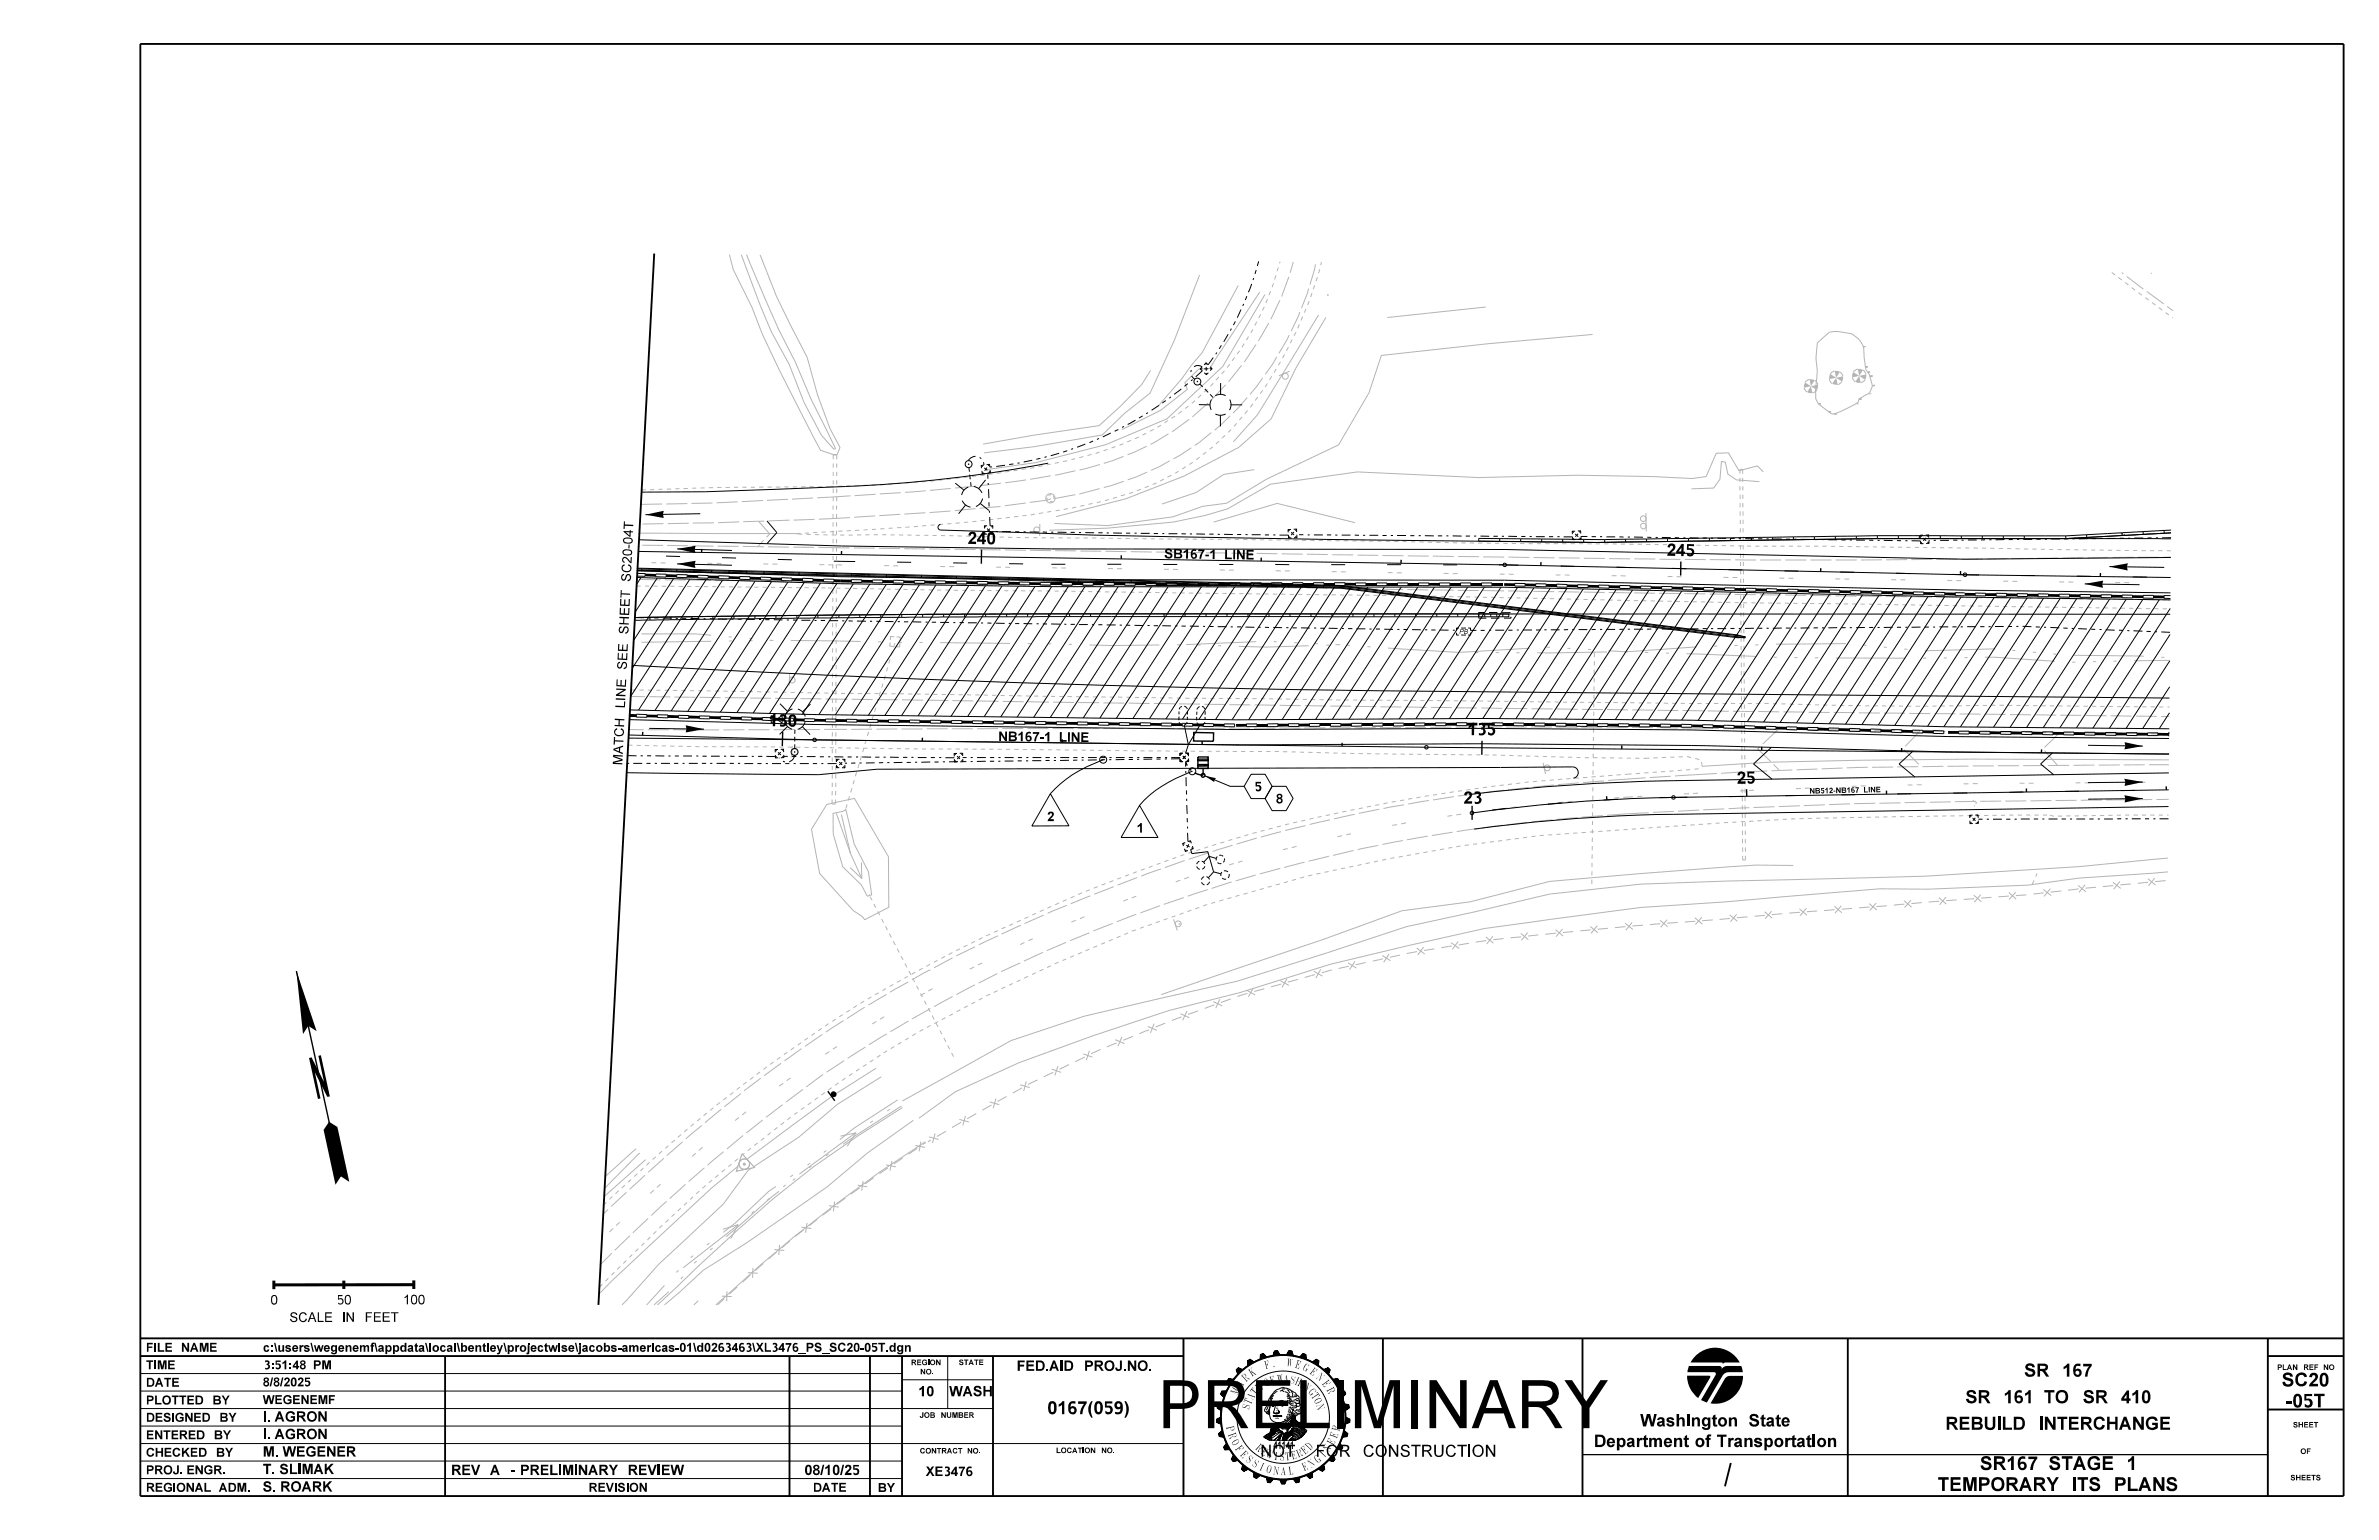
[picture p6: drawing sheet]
<svg xmlns="http://www.w3.org/2000/svg" width="432mm" height="279mm" viewBox="0 0 432 279" stroke-linecap="round" stroke-linejoin="round" font-family="sans-serif">
<defs><g id="words">
<text font-size="8.9" x="210.2" y="259.1">PRELIMINARY</text>
<g font-size="2.5">
<text x="414.2" y="251.5">SC20</text>
<text x="414.9" y="255.4">-05T</text>
<text x="359.4" y="266.7">SR167 STAGE 1</text>
<text x="351.7" y="270.5">TEMPORARY ITS PLANS</text>
</g>
<g font-size="2.4">
<text x="367.4" y="249.8">SR 167</text>
<text x="190.1" y="256.6">0167(059)</text>
<text x="356.8" y="254.6">SR 161 TO SR 410</text>
<text x="353.1" y="259.4">REBUILD INTERCHANGE</text>
</g>
<g font-size="2.3">
<text x="175.6" y="98.7" transform="rotate(1 175.6 98.7)">2 4 0</text>
<text x="302.5" y="100.8" transform="rotate(1 302.5 100.8)">2 4 5</text>
<text x="139.5" y="131.7" transform="rotate(1 139.5 131.7)">1</text>
<text x="141.2" y="131.8" transform="rotate(1 141.2 131.8)">3</text>
<text x="142.9" y="131.8" transform="rotate(1 142.9 131.8)">0</text>
<text x="266.3" y="133.4" transform="rotate(1 266.3 133.4)">1 3 5</text>
<text x="393.4" y="134.5" transform="rotate(1 393.4 134.5)">1 4 0</text>
<text x="315.2" y="142.2" transform="rotate(-1 315.2 142.2)">2 5</text>
<text x="265.6" y="145.8">23</text>
<text x="289.3" y="262.5">Department of Transportation</text>
<text x="297.7" y="258.8">Washington State</text>
</g>
<g font-size="2.2">
<text x="228.7" y="264.3">NOT</text>
<text x="237.5" y="264.3">FOR CONSTRUCTION</text>
</g>
<g font-size="1.9">
<text x="184.5" y="248.7">FED.AID PROJ.NO.</text>
<text x="47.7" y="257.9">I. AGRON</text>
<text x="166.7" y="253.3">10</text>
<text x="172.3" y="253.3">WASH</text>
<text x="47.7" y="261.1">I. AGRON</text>
<text x="47.7" y="267.5">T. SLIMAK</text>
<text x="47.7" y="264.3">M. WEGENER</text>
<text x="81.9" y="267.6">REV A - PRELIMINARY REVIEW</text>
<text x="146" y="267.6">08/10/25</text>
<text x="47.7" y="270.6">S. ROARK</text>
</g>
<g font-size="1.8">
<text x="114.7" y="100.9" transform="rotate(-87 114.7 100.9)">0 -0</text>
<text x="114.8" y="97.4" transform="rotate(-87 114.8 97.4)">4 T</text>
<text x="211.3" y="101.3" transform="rotate(1 211.3 101.3)">S B 1</text>
<text x="216" y="101.4" transform="rotate(1 216 101.4)">6</text>
<text x="217.4" y="101.4" transform="rotate(1 217.4 101.4)">7 -1</text>
<text x="222.2" y="101.4" transform="rotate(1 222.2 101.4)">L IN E</text>
<text x="114.5" y="105.6" transform="rotate(-87 114.5 105.6)">S C 2</text>
<text x="114" y="115.1" transform="rotate(-87 114 115.1)">S H E E T</text>
<text x="113.7" y="121.6" transform="rotate(-87 113.7 121.6)">S E E</text>
<text x="113.4" y="128.5" transform="rotate(-87 113.4 128.5)">LIN E</text>
<text x="181.2" y="134.4" transform="rotate(1 181.2 134.4)">N B 1</text>
<text x="186" y="134.5" transform="rotate(1 186 134.5)">6</text>
<text x="187.4" y="134.5" transform="rotate(1 187.4 134.5)">7 -1</text>
<text x="192.2" y="134.6" transform="rotate(1 192.2 134.6)">L IN E</text>
<text x="113" y="138.9" transform="rotate(-87 113 138.9)">M A T C H</text>
<text x="227.7" y="143.6">5</text>
<text x="190" y="149">2</text>
<text x="231.6" y="145.8">8</text>
<text x="206.3" y="151.1">1</text>
<text x="49.1" y="236.7">0</text>
<text x="52.5" y="239.8">SCALE IN FEET</text>
<text x="61.1" y="236.7">50</text>
<text x="73.1" y="236.6">100</text>
<text x="168" y="267.8">XE3476</text>
</g>
<g font-size="1.7">
<text x="26.5" y="245.2">FILE NAME</text>
<text x="47.7" y="245.2">c:\users\wegenemf\appdata\local\bentley\projectwise\jacobs-americas-01\d0263463\XL3476_PS_SC20-05T.dgn</text>
<text x="26.5" y="248.4">TIME</text>
<text x="26.5" y="251.6">DATE</text>
<text x="47.7" y="251.5">8/8/2025</text>
<text x="47.9" y="248.4">3:51:48 PM</text>
<text x="26.5" y="258">DESIGNED BY</text>
<text x="26.5" y="254.8">PLOTTED BY</text>
<text x="47.7" y="254.7">WEGENEMF</text>
<text x="26.5" y="261.1">ENTERED BY</text>
<text x="26.5" y="264.3">CHECKED BY</text>
<text x="26.5" y="267.5">PROJ. ENGR.</text>
<text x="26.5" y="270.7">REGIONAL ADM.</text>
<text x="106.8" y="270.7">REVISION</text>
<text x="147.6" y="270.7">DATE</text>
<text x="159.3" y="270.7">BY</text>
</g>
<g font-size="1.4">
<text x="225.3" y="251.9" transform="rotate(-50 225.3 251.9)">A</text>
<text x="226.1" y="250.8" transform="rotate(-41 226.1 250.8)">R</text>
<text x="227.2" y="249.8" transform="rotate(-32 227.2 249.8)">K</text>
<text x="229.7" y="248.4" transform="rotate(-15 229.7 248.4)">F</text>
<text x="229.8" y="251.7" transform="rotate(-26 229.8 251.7)">O</text>
<text x="230.7" y="251.2" transform="rotate(-18 230.7 251.2)">F</text>
<text x="231" y="248.1" transform="rotate(-6 231 248.1)">.</text>
<text x="231.8" y="250.9" transform="rotate(-6 231.8 250.9)">W</text>
<text x="232.9" y="250.8" transform="rotate(5 232.9 250.8)">A</text>
<text x="233.4" y="247.9" transform="rotate(9 233.4 247.9)">W</text>
<text x="234" y="250.9" transform="rotate(14 234 250.9)">S</text>
<text x="234.9" y="251.1" transform="rotate(24 234.9 251.1)">H</text>
<text x="234.9" y="248.1" transform="rotate(18 234.9 248.1)">E</text>
<text x="235.9" y="251.6" transform="rotate(32 235.9 251.6)">I</text>
<text x="236.3" y="248.5" transform="rotate(27 236.3 248.5)">G</text>
<text x="236.4" y="251.8" transform="rotate(40 236.4 251.8)">N</text>
<text x="237.6" y="249.1" transform="rotate(36 237.6 249.1)">E</text>
<text x="238.8" y="249.9" transform="rotate(45 238.8 249.9)">N</text>
<text x="239.9" y="251" transform="rotate(54 239.9 251)">E</text>
<text x="224.5" y="253.3" transform="rotate(-60 224.5 253.3)">M</text>
<text x="226.7" y="255.8" transform="rotate(-75 226.7 255.8)">S</text>
<text x="227" y="255" transform="rotate(-66 227 255)">T</text>
<text x="227.9" y="253.3" transform="rotate(-49 227.9 253.3)">T</text>
<text x="228.6" y="252.5" transform="rotate(-41 228.6 252.5)">E</text>
<text x="237.3" y="252.6" transform="rotate(49 237.3 252.6)">G</text>
<text x="237.9" y="253.3" transform="rotate(57 237.9 253.3)">T</text>
<text x="238.4" y="254" transform="rotate(64 238.4 254)">O</text>
<text x="238.8" y="254.9" transform="rotate(74 238.8 254.9)">N</text>
<text x="240.7" y="252.1" transform="rotate(63 240.7 252.1)">R</text>
<text x="222.5" y="258.9" transform="rotate(77 222.5 258.9)">P</text>
<text x="222.9" y="260.2" transform="rotate(70 222.9 260.2)">R</text>
<text x="223.4" y="261.6" transform="rotate(59 223.4 261.6)">O</text>
<text x="224.1" y="262.9" transform="rotate(54 224.1 262.9)">F</text>
<text x="225" y="264" transform="rotate(47 225 264)">E</text>
<text x="227.7" y="262.9" transform="rotate(42 227.7 262.9)">R</text>
<text x="228.7" y="263.7" transform="rotate(34 228.7 263.7)">E</text>
<text x="231.1" y="262.9">41141</text>
<text x="236.8" y="263.9" transform="rotate(-38 236.8 263.9)">E</text>
<text x="237.8" y="263.2" transform="rotate(-46 237.8 263.2)">D</text>
<text x="241.2" y="263.6" transform="rotate(-54 241.2 263.6)">N</text>
<text x="242" y="262.4" transform="rotate(-61 242 262.4)">E</text>
<text x="242.6" y="261.1" transform="rotate(-69 242.6 261.1)">E</text>
<text x="243.1" y="259.8" transform="rotate(-77 243.1 259.8)">R</text>
<text x="226" y="265" transform="rotate(37 226 265)">S</text>
<text x="227.1" y="265.9" transform="rotate(30 227.1 265.9)">S</text>
<text x="228.5" y="266.7" transform="rotate(23 228.5 266.7)">I</text>
<text x="229.7" y="267.1" transform="rotate(16 229.7 267.1)">O</text>
<text x="229.7" y="264.3" transform="rotate(26 229.7 264.3)">G</text>
<text x="231" y="267.4" transform="rotate(8 231 267.4)">N</text>
<text x="231.3" y="264.8" transform="rotate(7 231.3 264.8)">I</text>
<text x="232.5" y="267.6" transform="rotate(1 232.5 267.6)">A</text>
<text x="233.3" y="265" transform="rotate(-6 233.3 265)">T</text>
<text x="233.9" y="267.6" transform="rotate(-6 233.9 267.6)">L</text>
<text x="234.5" y="264.8" transform="rotate(-14 234.5 264.8)">E</text>
<text x="235.6" y="264.5" transform="rotate(-22 235.6 264.5)">R</text>
<text x="236.7" y="266.9" transform="rotate(-25 236.7 266.9)">E</text>
<text x="237.9" y="266.4" transform="rotate(-32 237.9 266.4)">N</text>
<text x="239.1" y="265.6" transform="rotate(-37 239.1 265.6)">G</text>
<text x="240.4" y="264.5" transform="rotate(-47 240.4 264.5)">I</text>
</g>
<g font-size="1">
<text x="328.4" y="144" transform="rotate(-1 328.4 144)">N B 5</text>
<text x="331.2" y="143.9" transform="rotate(-1 331.2 143.9)">1</text>
<text x="332" y="143.9" transform="rotate(-1 332 143.9)">2 -N B 1</text>
<text x="335.9" y="143.8" transform="rotate(-1 335.9 143.8)">6</text>
<text x="338.2" y="143.8" transform="rotate(-1 338.2 143.8)">L IN E</text>
<text x="165.4" y="247.7">REGION</text>
<text x="167" y="249.4">NO.</text>
<text x="174" y="247.7">STATE</text>
<text x="413.3" y="248.5">PLAN REF NO</text>
<text x="166.9" y="257.2">JOB NUMBER</text>
<text x="167" y="263.7">CONTRACT NO.</text>
<text x="191.7" y="263.6">LOCATION NO.</text>
<text x="416.2" y="259">SHEET</text>
<text x="417.5" y="263.8">OF</text>
<text x="415.7" y="268.6">SHEETS</text>
</g>
<text font-size=".9" x="264.8" y="115">PB</text>
</g></defs>
<g fill="none" stroke="#000" stroke-width=".34">
<path d="M25.5 8h399.9v263.4h-399.9zM25.5 246h189.3M25.5 242.8h399.9M80.8 246v25.4M143.3 246v25.4M157.9 246v25.4M163.7 246v25.4M180.2 246v25.4M214.8 242.8v28.6M251 242.8v28.6M287.2 242.8v28.6M335.4 242.8v28.6"/>
<path d="M411.6 242.8v28.6M411.6 255.7h13.8M411.6 246h13.8M314.1 265.4l-1 4.3"/>
</g>
<g fill="none" stroke="#000" stroke-width=".18">
<path d="M25.5 249.2h138.3M25.5 252.4h138.3M25.5 258.7h138.3M25.5 255.6h154.7M163.8 250.3h16.4M172 246v9.6M224.8 248.2l-.4 .3 .3 .8-.3-.8 .4 .7-.2-.8 .3 .7-.1-.6 .2 .4 .1-.1-.3-.3 .5 .2-.7-.3 .8 .2-.7-.3 .8 .2-.7-.4-.4 .4 .2 .8-.8 .9M226.9 246.7l-.4 .2 .1 .8v-.8l.1 .7v-.8l.1 .7v-.5l.2 .4h.1l-.3-.4 .5 .3-.6-.5 .7 .4-.6-.5 .8 .4-.7-.5-.5 .3 .1 .8-1 .8M229.3 245.6l-.5 .2v.8l.1-.9-.1 .8h.2v-.8v.8l.1-.1v-.5l.1 .5 .1-.1-.2-.4 .4 .4-.4-.6 .6 .5-.4-.6 .6 .6-.6-.6-.5 .1-.1 .9-1.1 .5M231.8 245.1l-.4 .1-.3 .7 .3-.7h.1l-.3 .7 .4-.8-.2 .8 .2-.5v.5l.2-.1-.2-.4 .4 .4-.4-.6 .1-.1 .3 .7h.1l-.4-.7 .6 .7-.4-.8-.6 .1-.2 .8-1.2 .3M234.5 245.2l-.5-.1-.4 .7 .5-.7-.4 .7h.1l.3-.7 .1 .1-.3 .6 .3-.4-.1 .4 .1 .1v-.5l.2 .5-.1-.8 .3 .8-.2-.7h.1l.2 .7-.2-.8-.6-.1-.4 .8h-1.2M237 245.8l-.5-.2-.5 .6 .5-.6-.4 .6 .6-.5-.4 .6 .4-.4-.2 .4 .1 .1 .1-.5 .1 .6v-.8l.1 .8h.1l-.1-.8 .2 .9-.1-.9-.5-.1-.6 .6-1.2-.3"/>
<path d="M237.1 246.6l1.1 .5 .7-.5 .5 .3-.1 .8v-.8l-.2 .7v-.8l-.1 .7v-.5l-.2 .4-.1-.1 .3-.3-.5 .3 .6-.5-.7 .4 .6-.5-.7 .4 .6-.4 .4 .2M239.3 247.7l1 .8 .8-.4 .3 .4-.2 .8 .2-.8-.3 .7 .1-.8-.3 .7 .2-.6-.3 .4-.1-.1 .4-.3-.6 .2 .7-.3-.8 .2 .7-.3-.1-.1-.7 .3 .7-.3 .4 .3M241.2 249.3l.8 .9 .8-.1 .3 .4-.5 .7 .4-.7-.5 .6v-.1l.4-.6-.4 .6-.1-.1 .3-.4-.3 .3-.1-.1 .4-.2h-.6l.8-.2-.9 .1 .7-.2-.7 .1 .7-.1 .3 .4M25.5 261.9h189.3M25.5 265.1h138.3M25.5 268.3h138.3M222.1 262.6l.3 .4 .7-.1-.7 .1-.1-.1h.8l-.1-.2-.7 .1 .7-.1h-.6l.5-.2-.1-.1-.4 .3 .3-.5-.5 .5 .5-.7-.5 .6 .4-.6v-.1l-.5 .7 .2 .5 .9-.1 .6 1M223.6 264.8l.3 .3 .7-.2-.7 .2 .6-.3-.7 .2 .6-.3-.5 .1 .4-.3-.1-.1-.3 .4 .2-.5-.4 .6 .3-.8-.4 .7 .2-.8-.3 .8 .3 .4 .8-.2 .9 .8M225.4 266.6l.4 .3 .7-.4-.7 .4-.1-.1 .7-.3-.1-.1-.6 .3 .5-.4-.5 .3 .4-.4-.1-.1-.3 .5 .1-.6-.2 .7 .1-.8-.2 .7v-.8l-.1 .8 .4 .3 .7-.3 1.1 .6M227.6 268l.5 .1 .5-.4-.6 .4 .5-.5-.6 .5 .5-.6h-.1l-.4 .4 .3-.4-.1-.1-.2 .5v-.6l-.1 .7v-.7l-.1-.1v.8l-.1-.8v.8l.5 .3 .6-.6 1.2 .4M232.3 268.5l-1.2-.1-.5 .6-.6-.1-.1-.8 .2 .8h.1l-.2-.8 .3 .8-.1-.7 .2 .5v-.5l.1 .1-.1 .4 .3-.4-.3 .6 .5-.6-.4 .7 .5-.7-.5 .7-.4-.1M234.7 268.4l-1.2 .1-.3 .7h-.6l-.2-.7 .3 .7h.1l-.4-.7 .4 .7-.1-.7 .2 .5-.1-.5h.2l-.1 .5 .2-.5h.1l-.2 .7 .4-.7-.4 .7h.2l.2-.7-.2 .7h-.5"/>
<path d="M237.1 267.7l-1.2 .4-.1 .8-.6 .1-.5-.6 .6 .6-.4-.7 .5 .6-.3-.6 .3 .4-.1-.4 .1-.1v.5l.1-.5h.1l-.1 .7 .3-.8-.1 .8 .2-.8-.2 .8-.4 .1M239.3 266.6l-1.1 .6v.8l-.5 .3-.6-.6 .7 .4-.5-.5 .6 .5-.5-.6h.1l.4 .4-.3-.4 .1-.1 .2 .5v-.6l.1 .7v-.7l.1-.1v.8l.1-.8v.8l-.5 .1M241.2 265l-.9 .8 .2 .8-.5 .3-.7-.3 .1-.1 .6 .4 .1-.1-.7-.3 .1-.1 .6 .3-.5-.4 .5 .3-.4-.4 .2-.1 .2 .5-.1-.6 .2 .7-.1-.8 .2 .7-.1-.7 .2 .7-.4 .3M242.6 263l-.6 1 .3 .8-.3 .4-.8-.2h.8l-.7-.2 .7 .2-.6-.3 .5 .1-.4-.3 .1-.1 .3 .4-.2-.5 .4 .6-.2-.8 .3 .7h.1l-.4-.7 .4 .7-.4 .3M243.7 260.8l-.5 1.1 .5 .7-.2 .5-.9-.1h.9v-.1h-.8l.1-.2 .7 .1-.7-.1h.6l-.5-.2 .1-.1 .4 .3-.3-.5 .5 .5-.5-.7 .5 .6-.4-.6 .5 .6-.2 .4M287.2 263.9h124.4"/>
<circle cx="232.9" cy="257.1" r="11.3"/>
<circle cx="232.9" cy="257.1" r="11.4"/>
<circle cx="232.9" cy="257.1" r="11.2"/>
<circle cx="232.9" cy="257.1" r="8.4"/>
</g>
<g fill="#000">
<path d="M306.2 249.6h4l.2 .1v.2l-2.2 3.7a5.1 5.1 0 0 1-2-4z" fill-rule="evenodd"/>
<path d="M307.8 245.9a5.1 5.1 0 0 1 8 1.3h-2.5l-.4 .1-.2 .2v-.2l-.2-.1h-5.7z" fill-rule="evenodd"/>
<path d="M306.5 247.8h5.6l.4 .2v.4l.4-.4 .4-.2h2.8l.2 1.2h-2.7l-.8 .4-3 5.1-1-.5 2.6-4.6a.32 .32 0 0 0 0-.3 .32 .32 0 0 0-.3-.1h-4.8z" fill-rule="evenodd"/>
<path d="M313.3 249.9l.5-.3h2.6a5 5 0 0 1-5.9 5z" fill-rule="evenodd"/>
</g>
<g fill="none" stroke="#000" stroke-width=".25">
<path d="M215.2 138.2l.3 .7M216 139.5l.2 .3M216.7 132.9l3.6 .1-.1 1.5-3.6-.1zM217.4 137.3h1.9v2.1h-1.9zM217.4 137.7h1.9v.3h-1.9zM217.4 138.7h1.9v.3h-1.8zM218.4 139.4v1.3l-1.1-.3-.4-.2"/>
<circle cx="218.4" cy="140.7" r=".34"/>
</g>
<g fill="none" stroke="#b4b4b4" stroke-width=".18">
<path d="M145.1 96.9h.5M146.4 96.9l.7 .1M147.9 97h.8M149.4 97h.8M151 97l.7 .1M152.5 97.1h.7M154 97.1h.8M155.5 97h.8M157.8 97h-.7M158.6 97h.7M160.1 97h.8M161.6 97h.8"/>
<path d="M163.2 97l.7 .1M164.7 97.1h.8M166.2 97.1h.8M167.7 97.1h.8M169.3 97.2h.7M170.8 97.2h.8M172.3 97.2h.8M173.8 97.2l.8 .1M183 97.5h.7M184.5 97.5h.7M186 97.5h.8M187.5 97.5l.8 .1"/>
<path d="M189.1 97.6h.7M190.6 97.6h.7M192.1 97.6h.8M193.6 97.6h.8M195.2 97.6h.7M196.7 97.6h.7M198.2 97.6h.8M199.7 97.6h.8M201.3 97.6h.7M202.8 97.7h.8M204.3 97.7h.8M205.8 97.7h.8"/>
<path d="M207.4 97.7l.7 .1M208.9 97.8h.7M210.4 97.8h.8M211.9 97.8h.8M213.4 97.8h.8M215 97.8h.7M216.5 97.8h.7M218 97.8h.8M219.5 97.8l.8 .1M221.1 97.9h.7M222.6 97.9h.7M224.1 97.9h.8"/>
<path d="M225.6 97.9h.8M227.2 97.9h.7M228.7 97.9h.7M230.2 98h.8M231.7 98h.8M233.3 98h.7M234.8 98h.7M236.3 98h.8M237.8 98.1h.8M239.4 98.1h.7M240.9 98.1h.8M242.4 98.1h.8"/>
<path d="M243.9 98.1h.8M245.5 98.1h.7M247 98.1h.7M248.5 98.2h.7M250 98.2h.8M251.5 98.2h.8M253 98.2h.8M254.6 98.2l.7 .1M256.1 98.3h.8M257.6 98.3l.8 .1M259.2 98.4h.7M260.7 98.4h.7"/>
<path d="M262.2 98.4l.8 .1M263.7 98.5h.8M265.3 98.5h.7M266.8 98.5h.7M268.3 98.5h.8M269.8 98.5l.8 .1M271.4 98.6h.7M272.9 98.6h.7M274.4 98.6h.8M275.9 98.6h.8M277.5 98.6h.7M279 98.6h.7"/>
<path d="M280.5 98.6h.8M282 98.6h.8M283.5 98.6h.8M285.1 98.6h.7M286.6 98.6h.7M288.1 98.7h.8M289.6 98.7h.8M291.1 98.7h.8M292.7 98.7h.7M294.2 98.7h.8M295.7 98.7h.8M297.3 98.7h.7"/>
<path d="M298.8 98.8h.7M300.3 98.8h.8M309.5 99h.7M311 99h.7M312.5 99h.8M314 99h.8M315.5 99l.8 .1M317.1 99.1h.7M318.6 99.1h.7M320.1 99.1h.8M321.6 99.1h.8M323.1 99.1h.8"/>
<path d="M324.7 99.1h.7M326.2 99.1h.8M327.7 99.1h.8M329.2 99.1h.8M330.8 99.1h.7M332.3 99.1h.8M333.8 99.1l.8 .1M335.4 99.2h.7M336.9 99.2h.7M338.4 99.2h.8M339.9 99.2h.8M341.5 99.2h.7"/>
<path d="M343 99.3h.7M344.5 99.3h.8M346 99.3h.8M347.6 99.3h.7M349.1 99.3h.7M350.6 99.3h.8M352.1 99.4h.8M353.6 99.4h.8M355.2 99.4h.7M356.7 99.4h.7M358.2 99.4h.8M359.7 99.4h.8"/>
<path d="M361.2 99.5h.8M362.8 99.5h.7M364.3 99.5l.8 .1M365.8 99.6h.8M367.3 99.6h.8M368.9 99.6h.7M370.4 99.7h.8M371.9 99.7h.8M373.5 99.7h.7M375 99.7h.7M376.5 99.7l.8 .1M378 99.8h.8"/>
<path d="M379.6 99.8h.7M381.1 99.8h.7M382.6 99.8h.8M384.1 99.8l.8 .1M385.7 99.9h.7M387.2 99.9h.7M388.7 99.9h.8M390.2 99.9h.8M391.7 99.9h.8M393.3 99.9h.7M116.4 115h9.9l2.8 .3M129.1 116.3l-12.7 .2"/>
<path d="M132.3 115.5l.5 .1M132.9 116.3h-.6M136 115.9h.6M136 116.2h.6M139.7 116.2h.3M139.8 116.2h.6M143.5 116.2l12.7 .2M159.4 116.5h.6M163.2 116.5h.5M166.9 116.6h.6M170.6 116.6l12.7 .1M186.5 116.8h.6"/>
<path d="M190.3 116.8h.5M194 116.9h.6M197.7 117l4.3 .1 8.4-.1M213.6 117h.6M217.3 117l.6 .1M221.1 117.2h.6M228 116.4l-12.7 .5M231.2 116.4l.5 .1M234.9 116.6h.6M237.5 117.2l-7.7 .2-5-.1M238.7 116.8h.5M240.7 117.1h.6"/>
<path d="M242.4 116.9l.8 .1M244.4 117.1h.6M248.2 117.3l.5 .1M251.9 117.6l12.7 .8M267.8 118.4h.5M271.5 118.4h.6M275.2 118.4h.6M277.6 117.6l-12.7 .8M280.7 117.4h.6M284.5 117.6l.5 .1M288.2 117.8l.6 .1M291.7 118.3l-12.7 .1"/>
<path d="M294.9 118.3h.5M298.6 118.4h.6M302.4 118.5h.5M306.1 118.6l12.7 .5M307.9 117.4l-12.6 .9-3.3-.2M311.7 117.2h-.6M315.4 117.1h-.5M319.2 117h-.6M321.9 119.2h.6M325.7 119.3h.5M329.4 119.3h.6M333.2 119.4h12.7"/>
<path d="M335 116.8l-12.7 .1M338.2 117l.6 .1M341.9 117.4h.6M345.7 117.8h.5M349 119.4h.6M352.8 119.4h.6M356.6 119.3h.5M360.3 119.2h1.8l10.9 .8M362.1 117.7l-12.7 .4M365.2 118h.6M369 118.3l.5 .1M372.7 118.6l.5 .1"/>
<path d="M376.4 118.9l12.7 .2M384.2 119.9l-.6 .1M392.3 119.2l.6 .1M393.8 119.8l-6.5 .1M114 135.2h.8M114.5 125.2h.8M115.5 135.2l.8 .1M116.1 125.2h.7M117.1 135.3h.7M117.6 125.2h.8M118.6 135.3h.7M119.1 125.2h.8"/>
<path d="M120.1 135.3h.8M120.6 125.2h.8M121.6 135.4h.8M122.2 125.3h.7M123.2 135.4h.7M123.7 125.3h.8M124.7 135.4h.7M125.2 125.3h.8M126.2 135.4l.8 .1M126.8 125.3h.7M127.7 135.5h.8M128.3 125.3h.7"/>
<path d="M129.3 135.5h.7M129.8 125.4h.8M130.8 135.5h.8M131.3 125.4h.8M132.3 135.5h.8M132.8 125.4h.8M133.8 135.5h.8M134.4 125.4h.7M135.4 135.5h.7M135.9 125.5h.7M136.9 135.5h.8M137.4 125.5h.8"/>
<path d="M138.4 135.5h.8M138.9 125.5l.8 .1M139.9 135.5h.8M140.4 125.6h.8M141.5 135.5h.7M142 125.6h.7M143 135.5l.7 .1M143.5 125.6h.8M144.5 135.6h.8M145 125.7h.8M146 135.6h.8M146.5 125.7h.8"/>
<path d="M147.5 135.6h.8M148.1 125.7h.7M149 135.6h.8M149.6 125.7l.8 .1M150.6 135.6l.7 .1M151.1 125.8h.8M152.1 135.7h.8M152.6 125.8h.8M153.6 135.7h.8M154.2 125.8h.7M155.2 135.7h.7M155.7 125.8h.8"/>
<path d="M156.7 135.7h.7M157.2 125.8h.8M158.2 135.7l.8 .1M158.7 125.8h.8M159.7 135.8h.8M160.3 125.9h.7M161.3 135.8h.7M161.8 125.9h.8M162.8 135.8h.7M163.3 125.9h.8M164.3 135.9h.8M164.8 125.9h.8"/>
<path d="M165.8 135.9h.8M166.4 125.9h.7M167.4 135.9h.7M167.9 125.9h.7M168.9 135.9h.8M169.4 126h.8M170.4 135.9h.8M170.9 126h.8M171.9 135.9h.8M172.4 126h.8M173.5 135.9h.7M174 126h.7"/>
<path d="M175 135.9h.7M175.5 126l.7 .1M176.5 135.9h.8M177 126.1h.8M178 135.9h.8M178.5 126.1h.8M179.5 135.9h.8M180.1 126.2h.7M181.1 135.9l.7 .1M181.6 126.2h.8M182.6 136h.7M183.1 126.2h.8"/>
<path d="M184.1 136h.8M184.6 126.2l.8 .1M185.6 136h.8M186.2 126.3h.7M187.1 136h.8M187.7 126.3h.8M188.7 136h.7M189.2 126.3h.8M190.2 136h.8M190.7 126.3l.8 .1M191.7 136l.8 .1M192.3 126.4h.7"/>
<path d="M193.3 136.1h.7M193.8 126.4h.8M194.8 136.1h.7M195.3 126.4h.8M196.3 136.1h.8M196.8 126.4h.8M197.8 136.1h.8M198.4 126.4h.7M199.4 136.1h.7M199.9 126.4l.8 .1M200.9 136.1l.7 .1M201.4 126.5h.8"/>
<path d="M202.4 136.2h.8M202.9 126.5h.8M203.9 136.2h.8M204.5 126.5h.7M205.5 136.2h.7M206 126.5h.7M207 136.2h.8M207.5 126.5l.8 .1M208.5 136.2h.8M209 126.6h.8M210 136.2h.8M210.5 126.6h.8"/>
<path d="M211.6 136.2l.7 .1M212.1 126.6h.7M213.1 136.3h.7M213.6 126.6h.7M214.6 136.3h.8M215.1 126.7h.8M216.1 136.3h.8M216.6 126.7h.8M217.6 136.3h.8M218.2 126.7h.7M219.2 136.3h.7M219.7 126.7h.8"/>
<path d="M220.7 136.3h.7M221.2 126.7h.8M222.2 136.3h.8M222.7 126.7h.8M223.7 136.3h.8M224.3 126.7l.7 .1M225.2 136.3h.8M225.8 126.8h.8M226.8 136.3h.7M227.3 126.8h.8M228.3 136.3h.8M228.8 126.8h.8"/>
<path d="M229.8 136.3h.8M230.4 126.8h.7M231.4 136.3h.7M231.9 126.8h.8M232.9 136.4h.7M233.4 126.8l.8 .1M234.4 136.4h.8M234.9 126.9h.8M235.9 136.5h.8M236.5 126.9h.7M237.5 136.5h.7M238 126.9h.7"/>
<path d="M239 136.5l.7 .1M239.5 126.9l.8 .1M240.5 136.6h.8M241 127h.8M242 136.6h.8M242.5 127h.8M243.6 136.7h.7M244.1 127h.7M245.1 136.7h.7M245.6 127h.7M246.6 136.7h.8M247.1 127h.8"/>
<path d="M248.1 136.7h.8M248.6 127h.8M249.6 136.8h.8M250.2 127h.7M251.2 136.8h.7M251.7 127l.7 .1M252.7 136.8h.7M253.2 127.1h.8M254.2 136.8h.8M254.7 127.1h.8M255.7 136.8h.8M256.3 127.1h.7"/>
<path d="M257.2 136.8l.8 .1M257.8 127.1h.8M258.8 136.9h.7M259.3 127.1h.8M260.3 136.9h.8M260.8 127.1h.8M261.8 136.9h.8M262.4 127.1h.7M263.3 136.9h.8M263.9 127.1h.8M264.9 136.9h.7M265.4 127.1l.8 .1"/>
<path d="M266.4 136.9h.8M266.9 127.2h.8M267.9 136.9h.8M268.5 127.2h.7M269.5 136.9l.7 .1M270 127.2h.8M270.9 137h.7M271.5 127.2h.8M272.4 137l.8 .1M273 127.2h.8M273.9 137.1h.8M274.6 127.2l.7 .1"/>
<path d="M275.4 137.1h.8M276.1 127.3h.7M277 137.2h.7M277.6 127.3h.8M278.5 137.2h.8M279.1 127.3l.8 .1M280 137.2l.8 .1M280.6 127.4h.8M281.6 137.3h.7M282.2 127.4h.7M283.1 137.3l.7 .1M283.7 127.4h.7"/>
<path d="M284.6 137.4h.8M285.2 127.4h.8M286.1 137.4h.8M286.7 127.4h.8M287.7 137.5h.7M288.3 127.4h.7M289.2 137.5h.7M289.8 127.4l.7 .1M290.7 137.5h.8M291.3 127.5h.8M292.2 137.5h.8M292.8 127.5h.8"/>
<path d="M293.8 137.5h.7M294.4 127.5h.7M295.3 137.5h.7M295.9 127.5h.8M296.8 137.5l.8 .1M297.4 127.5h.8M298.3 137.6h.3M298.9 127.5h.8M300.5 127.6h.7M302 127.6h.8M303.5 127.6h.8M305 127.6h.8"/>
<path d="M306.6 127.6h.7M308.1 127.6h.8M309.6 127.6h.8M311.1 127.6h.8M312.7 127.6h.7M314.2 127.6h.7M315.7 127.6h.8M317.2 127.6h.8M318.7 127.6h.8M320.3 127.6h.7M321.8 127.7h.7M323.3 127.7h.8"/>
<path d="M324.8 127.7l.8 .1M326.4 127.8h.7M327.9 127.8h.7M329.4 127.9h.8M330.9 127.9h.8M332.5 128h.7M334 128h.8M335.5 128h.8M337 128h.8M338.6 128.1h.7M340.1 128.1h.8M341.6 128.1h.8"/>
<path d="M343.1 128.1h.8M344.7 128.1h.7M346.2 128.1h.7M347.7 128.1h.8M349.2 128.1h.8M351.5 128.1h-.8M352.3 128.1h.7M353.8 128.1h.7M355.3 128.1h.8M356.8 128h.8M359.1 128h-.7M359.9 128h.7"/>
<path d="M361.4 128h.8M362.9 128h.8M364.5 128h.7M366 128h.7M367.5 128h.8M369 128h.8M370.6 128.1h.7M372.1 128.1h.8M373.6 128.1h.8M375.1 128.1h.8M376.7 128.1h.7M376.7 120.1l-.6 .1"/>
<path d="M378.2 128.1h.8M379.7 128.1l.8 .1M379.9 120.1h.5M381.2 128.2h.8M382.8 128.2h.7M384.3 128.2h.7M385.8 128.2h.7M387.3 128.2h.8M388.8 128.2h.8M390.3 128.2h.8M391.9 128.3h.7M393.4 128.3h.4"/>
<path d="M150.1 145.9l5-1 6.2 10.5v9.2l-4.3 2.3-.5-.6-1.6-1.1-6.1-6.7-1.5-8zM372 147.9l.8 .2M373.5 148.1h.8M375 148h.8M376.6 148h.7M378.1 148h.7M380.4 148h-.8M381.1 148h.8M382.7 147.9h.7M385 147.9h-.8M385.7 147.9h.8M387.2 147.9h.8"/>
<path d="M388.8 147.9h.7M390.3 147.9h.8M391.8 147.9h.8M393.3 147.9h.3"/>
</g>
<g fill="#b4b4b4">
<path d="M329.6 70.8v.1z" fill-rule="evenodd"/>
<path d="M331.9 60.4v.1z" fill-rule="evenodd"/>
<path d="M329.9 62.2v.1z" fill-rule="evenodd"/>
<path d="M336.9 60.7h.1z" fill-rule="evenodd"/>
</g>
<g fill="none" stroke="#b4b4b4" stroke-width=".18">
<path d="M227.4 59.8l-.4 .6M228.1 58.4l-.3 .7M228.8 57l-.3 .7M229.5 55.7l-.4 .6M230 54.3l-.2 .7M230.3 58.6l-1.9 3.3M230.6 52.8l-.3 .8M231.1 51.4l-.2 .7M231.6 50l-.2 .7M232 48.5l-.2 .7M232.3 54.5l-1.7 3.4M232.3 47.5l-.1 .3"/>
<path d="M233.9 50.2l-1.3 3.6M234.7 47.5l-.5 2M235.8 58.8l-.3 .7M235.9 56.6l-1.5 3.5M236.4 57.4l-.3 .7M237 56.1l-.3 .6M237.5 52.4l-1.3 3.5M237.6 54.6l-.3 .8M238.1 53.2l-.2 .7M238.6 51.8l-.2 .7M238.8 47.9l-1 3.7M239.1 50.3l-.2 .7"/>
<path d="M239.5 48.9l-.2 .7M239.9 47.6l-.2 .5M383.3 49.4l.6 .5M384.5 50.3l.6 .5M385.1 49.5l.3 .2M385.7 51.3l.6 .4M386 50.2l3 2.3M386.9 52.2l.6 .4M388.2 53.1l.6 .5M389.4 54l.6 .5M389.6 52.9l3.1 2.2M390.4 49.5l.2 .1"/>
<path d="M390.6 54.9l.6 .5M391.8 55.8l.7 .5M393.1 56.7l.6 .4M393.3 55.6l1.1 .8M394.3 57.6l.1 .1M205.3 79.9l-.7 .3M206.7 79.3l-.7 .3M208 78.6l-.6 .4M209.4 77.9l-.7 .3M210.7 77.1l-.6 .4M212 76.3l-.7 .4M212.1 78.7l-3.3 1.9"/>
<path d="M213.3 75.5l-.6 .4M214.5 74.6l-.6 .4M215.7 73.7l-.6 .4M215.8 76.1l-3 2.2M216.9 72.7l-.6 .5M218 71.6l-.5 .6M219.1 70.6l-.5 .5M219.3 73.1l-2.9 2.5M219.9 78.5l-3 2.3M220.2 69.5l-.5 .6M221.2 68.4l-.5 .6M222.2 67.3l-.5 .5"/>
<path d="M222.4 79l-.6 .5M222.5 69.8l-2.6 2.8M223.2 66.1l-.5 .6M223.3 75.5l-2.8 2.5M223.4 77.9l-.5 .6M224.1 64.8l-.5 .7M224.5 76.8l-.5 .6M225 63.6l-.5 .6M225.4 66.3l-2.4 3M225.5 75.6l-.5 .6M225.8 62.3l-.4 .7M226.4 72.1l-2.6 2.8"/>
<path d="M226.4 74.5l-.4 .6M226.6 61.1l-.4 .6M227.4 73.3l-.5 .6M228 62.5l-2.2 3.2M228.3 72l-.5 .7M229.2 70.8l-.5 .6M229.2 68.5l-1.2 1.7-1.1 1.3M230 69.6l-.4 .6M230.8 68.3l-.4 .6M231.6 67l-.4 .6M231.7 64.7l-.8 1.4-1.2 1.8M232.4 65.7l-.4 .6"/>
<path d="M233.2 64.3l-.4 .7M233.9 63l-.4 .6M234 60.8l-1.9 3.3M234.5 61.6l-.3 .7M235.2 60.3l-.3 .6M116.1 96.7l28.4 .1M116.6 98.9l3.8 .1M117.2 88.9h-.7M118.7 88.8l-.7 .1M120.2 91.4l-3.8 .1M120.3 88.8h-.8M120.4 95l-3.8 .1"/>
<path d="M121.1 99h3.8M121.8 88.7l-.8 .1M123.3 88.7h-.7M124.7 91.4h-3.8M124.8 88.6l-.7 .1M125 94.9l-3.8 .1M125.7 99l3.8 .1M126.4 88.5l-.8 .1M127.9 88.5h-.8M128.7 88.5h.7M129.3 91.3h-3.8M129.6 94.9h-3.8"/>
<path d="M130.2 88.4h.8M130.2 99.1h3.9M131.7 88.4h.8M133.2 88.4h.8M133.9 91.1l-3.8 .1M134.2 94.7l-3.8 .1M134.8 88.4h.7M134.8 99.1l3.8 .1M136.3 88.4h.7M137.7 94.6l2 2.3-.6 .6M137.8 88.4h.8M138.5 90.8l-3.8 .2"/>
<path d="M138.6 98l-1.1 1.2M138.7 94.5l-3.8 .2M139.3 88.4h.8M139.4 99.2l3.8 .1M140.8 88.4h.8M142.4 88.3h.7M143 90.6l-3.8 .2M143.3 94.4l-3.8 .1M143.9 88.3h.7M144 99.3h3.8M144.5 96.8l.6 .1M145.3 96.8h-.8"/>
<path d="M146.2 88.3h-.8M146.8 96.7h-.7M146.9 88.3h.8M147.6 90.3l-3.8 .3M147.8 94.2l-3.8 .2M148.3 96.6h-.7M148.4 88.3h.8M148.5 99.3l5.7 .1M149.9 96.5l-.8 .1M151.3 88.3h-1.3M151.4 96.4l-.8 .1M152.9 88.2h-.8"/>
<path d="M152.9 96.3l-.7 .1M153.6 88.2h.8M154.3 93.9l-5.7 .3M154.4 90l-6.1 .3M154.4 96.3h-.7M155 99.4h3.8M155.9 88.1h-.7M156 96.2h-.8M156.7 88.1h.7M157.5 96.1l-.8 .1M158.9 93.6l-3.9 .2M158.9 89.7l-3.8 .2"/>
<path d="M159 88h-.8M159 96l-.7 .1M159.5 99.5h3.8M160.5 87.9l-.8 .1M160.5 95.9l-.7 .1M162 87.8h-.7M162 95.8h-.7M163.4 93.3l-3.8 .3M163.5 89.4l-3.8 .2M163.5 87.7h-.7M163.6 95.7h-.8M164.1 99.6h3.8"/>
<path d="M165 87.6h-.7M165.1 95.6l-.8 .1M166.5 87.5h-.7M166.6 95.5l-.8 .1M168 93l-3.9 .3M168 89l-3.7 .3M168.1 87.3l-.8 .1M168.1 95.4h-.7M168.7 99.6l3.8 .1M169.6 87.2l-.8 .1M169.7 95.2l-.8 .1M171.1 87.1h-.7"/>
<path d="M171.2 95.1l-.8 .1M172.5 92.7l-3.8 .3M172.6 88.6l-3.8 .4M172.6 86.9l-.7 .1M172.7 95h-.8M173.2 99.7h3.9M174.1 86.7l-.7 .1M174.2 94.9h-.8M175.6 86.5l-.7 .1M175.7 94.7l-.7 .1M177.1 92.3l-3.8 .3M177.1 88.2l-3.7 .3"/>
<path d="M177.2 86.4l-.8 .1M177.2 94.6l-.7 .1M177.8 99.7l3.8 .1M178.7 86.2l-.8 .1M178.8 94.4l-.8 .1M180.2 86l-.8 .1M180.3 94.2l-.8 .1M181.6 91.9l-3.8 .3M181.7 87.7l-3.8 .4M181.7 85.8l-.8 .1M181.8 94.1h-.8M182.4 99.8h3.8"/>
<path d="M183.2 85.5l-.7 .1M183.3 93.9h-.8M184.7 85.3l-.7 .1M184.8 93.7l-.8 .1M186.2 91.3l-3.8 .5M186.2 87.1l-3.7 .5M186.2 85.1l-.7 .1M186.3 93.5l-.7 .1M186.9 99.8l3.8 .1M187.7 84.8l-.7 .1M187.8 93.3l-.7 .1M189.2 84.5l-.7 .2"/>
<path d="M189.3 93l-.7 .2M190.7 90.6l-3.8 .6M190.7 84.2l-.7 .1M190.7 86.3l-3.7 .7M190.8 92.8l-.7 .1M191.5 99.9h3.8M192.2 83.9l-.7 .2M192.3 92.5l-.7 .2M193.7 83.6l-.8 .1M193.9 92.3l-.8 .1M195.2 89.7l-3.8 .8M195.2 83.2l-.7 .2"/>
<path d="M195.2 85.4l-3.7 .8M195.3 92l-.7 .2M196.1 100h3.8M196.6 82.8l-.7 .2M196.8 91.7l-.7 .1M198.1 82.4l-.7 .3M198.3 91.3l-.7 .2M199.6 82l-.7 .3M199.6 88.7l-3.7 .9M199.6 84.3l-3.7 1M199.8 91l-.7 .2M201 81.5l-.7 .3"/>
<path d="M201.3 90.6l-.7 .2M202.5 81l-.7 .3M202.7 90.2l-.7 .2M203.9 80.5l-.7 .3M203.9 82.8l-3.6 1.3M204 87.3l-3.7 1.1M204.2 89.7l-.8 .3M205.6 89.3l-.7 .2M207.1 88.8l-.8 .2M208.1 81l-3.5 1.5M208.2 85.7l-3.5 1.4M208.5 88.2l-.7 .3"/>
<path d="M209.9 87.6l-.7 .3M211.2 86.9l-.6 .4M212.3 83.6l-1.9 1.1-1.5 .6M212.6 86.2l-.7 .4M213.9 85.5l-.6 .4M215.2 84.7l-.6 .4M216.2 81.2l-3.2 2.1M216.5 83.9l-.6 .4M217.7 82.9l-.6 .5M218.9 82l-.6 .5M220.1 81.1l-.6 .4M221.3 80l-.6 .5"/>
<path d="M115.5 106.3h.8M116.1 105.1l3.8 .1M117.1 106.3h.7M118.3 102.1h.8M118.6 106.3l.7 .1M119.9 102.1h.9M120.1 106.4h.8M120.6 105.2h3.9M121.6 106.4h.8M123.2 106.4h.7M124.7 106.4h.7M125.2 105.2l3.8 .1"/>
<path d="M126.2 106.4h.8M127.7 106.4h.8M128.4 102.2h.9M129.3 106.4h.7M129.8 105.3h3.8M130.1 102.2h.9M130.8 106.5h.8M132.3 106.5h.8M133.8 106.5h.8M134.4 105.4h3.8M135.4 106.5h.7M136.9 106.5h.8"/>
<path d="M138.4 106.5h.8M138.6 102.3h.9M138.9 105.4h3.8M139.9 106.5l.8 .1M140.2 102.3h.9M141.5 106.6h.7M143 106.6h.8M143.5 105.4l3.8 .1M144.5 106.6h.8M146 106.6h.8M147.6 106.6h.7M148.1 105.5l6 .1"/>
<path d="M148.7 102.4h.9M149.1 106.6l.7 .1M150.3 106.7h.7M150.3 102.5h.9M151.8 106.7h.7M152 102.5h.9M153.3 106.7l.8 .1M154.8 106.8h.8M154.9 105.6l3.8 .1M156.4 106.8h.7M157.9 106.8h.7M159.4 106.9h.8"/>
<path d="M159.5 105.7h3.8M160.5 102.6h.9M160.9 106.9h.8M162.1 102.7h.9M162.5 106.9h.7M164 106.9l.7 .1M164 105.7l3.9 .1M165.5 107h.8M167 107h.8M168.6 107h.7M168.6 105.8h3.8M170.1 107.1h.8"/>
<path d="M170.6 102.8h.9M171.6 107.1h.8M172.3 102.8h.9M173.1 107.1h.8M173.2 105.8l3.8 .1M174.7 107.1h.7M176.2 107.1h.7M177.7 107.1h.8M177.8 105.9h3.8M179.2 107.1h.8M180.7 107.1l.8 .1M180.8 102.9h.9"/>
<path d="M182.3 107.2h.7M182.3 106h3.8M182.5 102.9h.8M183.8 107.2h.7M185.3 107.2h.8M186.8 107.2h.8M186.9 106h3.8M188.3 107.2h.8M189.9 107.2h.7M191 103h.8M191.4 107.2h.8M191.5 106.1h3.8"/>
<path d="M192.6 103h.9M192.9 107.2l.8 .1M194.5 107.3h.7M196 107.3h.7M196 106.1l3.8 .1M197.5 107.3l.8 .1M199 107.4h.8M200.6 107.4h.7M200.6 106.2h3.8M200.7 100l3.8 .1M201.1 103.2h.9M202.1 107.4h.7"/>
<path d="M202.7 103.2h1M203.6 107.4h.8M205.1 107.5h.8M205.2 106.3h3.8M205.2 100.1l3.9 .1M206.7 107.5h.7M208.2 107.5h.8M209.7 107.5h.8M209.8 106.3l3.8 .1M209.8 100.2h3.8M211.2 107.5h.8M211.3 103.3h.9"/>
<path d="M212.8 107.6h.7M212.9 103.3h.9M214.3 107.6h.7M214.3 106.4h3.8M214.4 100.2l3.8 .1M215.8 107.6h.8M217.3 107.6h.8M218.8 107.6h.8M218.9 106.4l3.8 .1M218.9 100.3h3.8M220.4 107.7h.7M221.4 103.4h.9"/>
<path d="M221.9 107.7h.7M223.1 103.4h.8M223.4 107.7h.8M223.4 106.5h3.9M223.5 100.4h3.8M224.9 107.7h.8M226.4 107.7h.8M228 107.7l.7 .1M228 106.5l3.8 .1M228.1 100.4l3.8 .1M229.5 107.8h.8M231 107.8h.8"/>
<path d="M231.6 103.5l.9 .1M232.6 107.8h.7M232.6 106.6h3.8M232.7 100.5h3.8M233.2 103.6h.9M234.1 107.8h.7M235.6 107.8h.8M237.1 107.9h.8M237.2 106.7h3.8M237.2 100.5l3.8 .1M238.7 107.9h.7M240.2 107.9h.7"/>
<path d="M241.7 107.9h.8M241.7 103.7h.9M241.7 106.8h3.8M241.8 100.6l3.8 .1M243.2 107.9h.8M243.4 103.8h.9M244.8 107.9h.7M246.3 108h.7M246.3 106.8l3.8 .1M246.4 100.7l3.8 .1M247.8 108h.8M249.3 108h.8"/>
<path d="M250.8 108h.8M250.9 106.9l3.8 .1M250.9 100.8l3.8 .1M251.9 103.9h.9M252.4 108.1h.7M253.5 103.9h.9M253.9 108.1h.7M255.4 108.1h.8M255.4 107h3.9M255.5 100.9h3.8M256.9 108.1h.8M258.4 108.2h.8"/>
<path d="M260 108.2h.7M260 107l3.8 .1M260.1 100.9l3.8 .1M261.5 108.2h.8M262 104h.9M263 108.2l.8 .1M263.7 104.1h.9M264.5 108.3h.8M264.6 107.1h3.8M264.7 101h3.8M266.1 108.3h.7M267.6 108.3h.8"/>
<path d="M269.1 108.4h.8M269.2 107.1l3.8 .1M269.2 101l3.8 .1M270.7 108.4h.7M272.2 108.4h.7M272.2 104.2h.9M273.7 108.4l.8 .1M273.7 107.2l3.8 .1M273.8 101.1h3.8M273.9 104.2h.8M275.2 108.5h.8M276.8 108.5h.7"/>
<path d="M278.3 108.5h.7M278.3 107.3l3.8 .1M278.3 101.1l3.9 .1M279.8 108.6h.8M281.3 108.6h.8M282.4 104.3h.8M282.9 108.7h.7M282.9 107.4h3.8M282.9 101.2h3.8M284 104.3l.9 .1M284.4 108.7h.7M285.9 108.7h.7"/>
<path d="M287.4 108.8h.8M287.4 107.4l3.9 .1M287.5 101.3h3.8M288.9 108.8h.8M290.4 108.8h.8M292 108.9h.7M292 107.5l3.8 .1M292.1 101.4h3.8M292.5 104.5h.9M293.5 108.9h.8M294.1 104.5h1M295 108.9h.8"/>
<path d="M296.5 109h.8M296.6 107.6h3.8M296.7 101.4h3.8M298.1 109h.7M299.6 109h.8M301.1 109l.8 .1M301.1 107.6l3.8 .1M301.2 101.5h3.8M302.6 109.1h.8M302.7 104.6h.9M304.2 109.1h.7M304.3 104.6h.9"/>
<path d="M305.7 109.1h.8M305.7 107.7h3.8M305.8 101.5h3.8M307.2 109.2h.8M308.8 109.2h.7M310.3 109.2l.7 .1M310.3 107.8h3.8M310.3 101.5l3.8 .1M311.8 109.3h.8M312.8 104.7l.9 .1M313.3 109.3h.8M314.5 104.8h.8"/>
<path d="M314.9 107.8l3.8 .1M314.9 109.3h.7M314.9 101.6h3.8M316.4 109.4h.7M317.9 109.4h.7M319.4 109.4h.8M319.4 107.9h3.9M319.5 101.6h3.8M320.9 109.4h.8M322.4 109.4h.8M323 104.9h.8M324 109.4l.7 .1"/>
<path d="M324 107.9l3.8 .1M324.1 101.6h3.8M324.6 104.9h.9M325.5 109.5h.7M327 109.5h.8M328.5 109.5h.8M328.6 108l3.8 .1M328.6 101.6h3.8M330.1 109.5h.7M331.6 109.5h.8M333.1 105l.9 .1M333.1 108.1l3.8 .1"/>
<path d="M333.1 109.5h.8M333.2 101.6h3.8M334.6 109.6h.8M334.8 105.1h.9M336.2 109.6h.7M337.7 109.6h.8M337.7 108.2h3.8M339.2 109.6h.8M340.7 109.6h.8M341.6 101.6h-3.8M342.3 109.7h.7M342.3 108.2l3.8 .1"/>
<path d="M343.3 105.2h.9M343.8 109.7h.8M344.9 105.2h.9M345.3 109.7h.8M346.1 101.5l-3.8 .1M346.9 109.7h.7M346.9 108.3h3.8M348.4 109.8h.7M349.9 109.8h.8M350.7 101.5h-3.8M351.4 109.8l.8 .1M351.4 108.3l3.8 .1"/>
<path d="M352.9 109.9h.8M353.4 105.3h.9M354.5 109.9h.7M355.1 105.3h.9M355.3 101.5h-3.8M356 108.4h3.8M356 109.9h.7M357.5 109.9l.8 .1M359 110h.8M359.9 101.4l-3.8 .1M360.5 110h.8M360.6 108.4l3.8 .1"/>
<path d="M362.1 110h.7M363.6 105.4h.9M363.6 110h.7M364.4 101.4h-3.8M365.1 110.1h.8M365.1 108.5h3.8M365.3 105.5h.8M366.6 110.1h.8M368.2 110.1h.7M369 101.3l-3.8 .1M369.7 110.1h.8M369.7 108.5l3.8 .1"/>
<path d="M371.2 110.1h.8M372.7 110.2h.8M373.6 101.2l-3.9 .1M373.8 105.6h.8M374.3 110.2h.7M374.3 108.6l3.8 .1M375.4 105.6h.9M375.8 110.2h.8M377.3 110.2h.8M378.1 101.2h-3.8M378.8 110.2h.8M378.8 108.7h3.9"/>
<path d="M380.4 110.3h.7M381.9 110.3h.8M382.7 101.1l-3.8 .1M383.4 110.3h.8M383.4 108.7l3.8 .1M383.9 105.7h.9M384.9 110.3h.8M385.6 105.7h.9M386.5 110.3l.7 .1M387.3 101.1h-3.8M388 110.4h.7M388 108.8h3.8"/>
<path d="M388.1 101.1h3.8M389.5 110.4h.8M391 110.4l.8 .1M392.5 108.8h1.4M392.5 110.5h.8M394 101.1h-1.4M114.2 132.4h2.6M114.5 126.4h2.6M117.6 132.4h3.8M117.9 126.4h3.8M122.2 132.4h3.8M122.4 126.5h3.8"/>
<path d="M126.7 132.4h3.8M127 126.5l3.8 .1M131.6 126.6h3.8M135.1 132.4h-3.8M135.9 132.4h3.8M136.1 126.6l3.8 .1M140.7 126.7l3.8 .1M144.3 132.4h-3.9M145 132.4h3.8M145.3 126.8h3.8M149.6 132.3h4.1M149.9 126.8l3.9 .1"/>
<path d="M154.6 126.9h3.8M158.3 132.3h-3.8M159.2 126.9l3.7 .1M162.9 132.3h-3.8M163.6 132.3h3.8M163.7 127h3.8M168.2 132.2h3.8M168.3 127l3.8 .1M172.8 132.2h3.8M172.9 127.1l3.8 .1M177.4 127.2h3.9M181.2 132.2h-3.9"/>
<path d="M181.9 132.2h3.8M182 127.2l3.8 .1M186.5 132.2h3.8M186.6 127.3l3.8 .1M191.1 132.2h3.8M191.1 127.4l3.8 .1M195.6 132.2h3.8M195.7 127.5h3.8M200.2 132.2h3.8M200.3 127.5l3.8 .1M204.9 127.6h3.8M208.6 132.2h-3.8"/>
<path d="M209.3 132.2h3.8M209.4 127.6l3.9 .1M213.9 132.2h3.8M214 127.7h3.8M218.6 127.8h3.8M222.3 132.1l-3.8 .1M223.1 132.1h3.8M223.1 127.8l3.8 .1M227.6 132.1h3.8M227.7 127.9l3.8 .1M232.2 132.1h3.8M232.3 128h3.8"/>
<path d="M236.9 128l3.8 .1M240.6 132l-3.9 .1M241.3 132h3.8M241.4 128.1h3.8M246 128.2h3.8M249.7 132h-3.8M250.5 132h3.8M250.5 128.2l3.9 .1M255.1 128.3h3.8M258.8 132h-3.7M259.7 128.3l3.8 .1M263.4 131.9l-3.8 .1"/>
<path d="M264.2 131.9h3.8M264.3 128.4h3.8M268.7 131.9h3.9M268.9 128.4l3.8 .1M273.3 131.9h3.8M273.4 128.5l3.8 .1M277.9 131.9h3.8M278 128.6h3.8M282.5 131.9h3.8M282.5 128.6l3.8 .1M287 131.9h3.8M287.1 128.7h3.8"/>
<path d="M291.6 131.9l3.8 .1M291.7 128.7l3.8 .1M296.2 132h3.8M296.3 128.8h3.8M299.4 137.5l-.8 .1M300.7 132l3.9 .1M300.8 128.9h3.8M300.9 137.5h-.8M302.2 140h-.7M302.4 137.4h-.8M303.2 137.4h.7M303.7 139.9h-.7"/>
<path d="M305.3 139.7l-.8 .1M305.3 132.1l6.7 .1M305.4 128.9l3.8 .1M305.4 137.3h-.7M306.2 137.3l.8 .1M306.8 139.6l-.8 .1M307.7 137.6l.7 .2M308.3 139.5l-.7 .1M310 129h3.8M312.7 132.2h3.8M314.5 129l3.8 .1M317.3 132.3h3.8"/>
<path d="M319.1 129.1l3.8 .1M319.4 135.5l-.4 .4 2.4 2.2M320.7 139.9l-3.8 .1M321.9 132.3h3.8M321.9 138.7l1 1M322.7 132.4l-2.7 2.6M323.7 129.2h3.8M325.3 139.7l-3.8 .1M326.5 132.3l3.8 .1M328.3 129.2l3.8 .1M329.9 139.5l-3.8 .2M331 132.4h3.8"/>
<path d="M332.8 129.3h3.8M334.4 139.3l-3.7 .2M335.6 132.4l3.8 .1M337.4 129.3l3.8 .1M339 139.2l-3.8 .1M340.1 132.5l3.9 .1M341.9 129.4h3.9M343.6 139.2h-3.8M344.7 132.6h3.8M345.6 136l2.7 2.7M346.5 129.4l3.8 .1M348.2 139.1h-3.9"/>
<path d="M348.4 132.7l-2.6 2.7M349.3 132.6l3.8 .1M351.1 129.5h3.8M352.7 139l-3.8 .1M353.9 132.7l3.8 .1M355.7 129.5l3.8 .1M357.3 139h-3.8M358.1 139h3.8M358.5 132.8h3.8M360.3 129.6h3.8M362.6 138.9h3.8M363 132.8l3.8 .1"/>
<path d="M364.8 129.6l3.8 .1M367.6 132.9h3.8M369.4 129.7l3.8 .1M371 138.9h-3.8M371.1 136.2l2.3 2.6M372.1 132.9l3.9 .1M373.8 133l-2.7 2.6M373.9 129.8h3.9M375.6 138.9h-3.8M376.7 133h3.8M378.5 129.8l3.8 .1M380.2 138.8l-3.9 .1"/>
<path d="M381.3 133l3.8 .1M383.1 129.9h3.8M384.7 138.8h-3.8M385.9 133.1h3.8M387.7 129.9l3.8 .1M389.3 138.7l-3.8 .1M390.1 138.7h3.6M390.5 133.1l3.2 .1M392.3 130h1.4M393.7 137.9a1888.2 1888.2 0 0 0-72.6 .4l-12.2 .7v-.7M296.2 140.4h-.5M296.4 144.6h-.9"/>
<path d="M297.7 140.3l-.8 .1M298.1 144.5h-.9M298.7 141.1l-3 .2M299.2 140.2h-.8M299.3 147.5l-3.8 .1M300.7 140.1h-.7M303.2 140.8l-3.8 .3M303.8 147.2l-3.8 .2M306.6 144h-1M308.2 143.9l-.9 .1M308.4 147l-3.8 .2M311.6 140.3l-7.6 .5"/>
<path d="M312.9 146.8l-3.8 .1M316.2 140.1l-3.8 .2M316.7 143.4l-.9 .1M317.5 146.5l-3.8 .2M318.3 143.4h-.8M322.1 146.4l-3.8 .1M326.7 146.2l-3.8 .1M326.8 143.1h-.8M328.5 143h-.9M331.2 146l-3.8 .2M335.8 145.8l-3.8 .2M337 142.6l-.9 .1"/>
<path d="M337.7 142.6h.9M340.4 145.7l-3.9 .1M344.9 145.7h-3.8M346.3 142.4h.8M347.9 142.4h.9M349.5 145.6h-3.8M354.1 145.5l-3.8 .1M356.4 142.2h.9M358.1 142.2h.9M358.6 145.4l-3.8 .1M363.2 145.3l-3.8 .1M366.6 142.1h.9"/>
<path d="M367.8 145.3h-3.8M368.2 142.1h.9M372.4 145.2l-3.9 .1M376.7 142h.9M376.9 145.2h-3.8M378.4 142h.9M381.5 145.2h-3.8M386.1 145.1h-3.8M386.9 141.9h.9M388.5 141.9h.9M390.6 145.1h-3.8M393.6 145l-2.2 .1"/>
</g>
<path d="M144.2 136.4h.1z" fill-rule="evenodd" fill="#b4b4b4"/>
<g fill="none" stroke="#b4b4b4" stroke-width=".18">
<path d="M143.3 122.3l-.1 2.1M143.8 135.3l-.2 2.1"/>
<circle cx="143.8" cy="123.4" r=".53"/>
<circle cx="144.2" cy="136.4" r=".54"/>
</g>
<path d="M298.2 94.1h.1z" fill-rule="evenodd" fill="#b4b4b4"/>
<g fill="none" stroke="#b4b4b4" stroke-width=".18">
<path d="M132.4 46.2l.7 2.7 3.4 6.9 1.9 4.8a510.4 510.4 0 0 0 10.5 21.1l2.3 .7 .7 .1 .6-1.3-1.8-3.4-2.3-6.2-1.9-6.8a118.5 118.5 0 0 1-8.6-18.6M134.5 46.2l3.4 9.1 2.1 4.9 3.2 5.9 2.7 6.9 3.2 6 2.2 2.5 .4-.1-4.5-9-2.8-6.7-3-5.9-5.9-13.6M234.1 67.3l-2 .9M327.4 70.3l.3 .5 .3 .3M328.4 68.8l-.4 .2-.4 .4M329.4 69l.4 .3 .2 .5M329.8 70.8l-.8 .5M151.2 91.7v.8M151.2 93.2v.8M151.2 94.8v.7M151.2 96.3v.7M151.2 97.8v.8"/>
<path d="M151.2 99.3v.8M151.2 83.3v-.8h.7v.8M151.2 84.1v.7M151.2 85.6v.8M151.2 87.1v.8M151.2 88.7v.7M151.2 90.2v.7M151.8 91.7v.8M151.8 93.2v.8M151.8 94.8v.7M151.8 96.3v.7M151.8 97.8v.8"/>
<path d="M151.8 99.3v.8M151.9 84.1v.7M151.9 85.6v.8M151.9 87.1v.8M151.9 88.7v.7M151.9 90.2v.7M188.7 95.1v2.1M298.7 93.1l.1 3.3M315.8 85.9v-.7h.5v.7M315.8 86.7v.8M315.8 88.2v.8M315.8 89.7v.8"/>
<path d="M315.8 91.3v.7M315.8 92.8v.8M315.9 98.9v.8M315.9 94.3v.8M315.9 95.8v.8M315.9 97.4v.7M316.3 86.7v.8M316.3 88.2v.8M316.3 89.7v.8M316.3 91.3v.7M316.4 92.8v.8M316.4 94.3v.8"/>
<path d="M316.4 95.8v.8M316.4 97.4v.7M316.4 98.9v.8M151.1 113v.8M151.1 114.6v.7M151.1 116.1v.7M151.1 117.6v.8M151.1 119.1v.8M151.2 102.4v.8M151.2 103.9v.8M151.2 105.4v.8M151.2 107v.7"/>
<path d="M151.2 108.5v.7M151.2 110v.8M151.2 111.5v.8M151.2 100.9v.7M151.8 113v.8M151.8 114.6v.7M151.8 116.1v.7M151.8 117.6v.8M151.8 119.1v.8M151.8 102.4v.8M151.8 103.9v.8M151.8 105.4v.8"/>
<path d="M151.8 107v.7M151.8 108.5v.7M151.8 110v.8M151.8 111.5v.8M151.8 100.9v.7M161.6 116.6l-.1 .6 .7 .1M162.3 115.5h-.7v.6M162.7 115.5l.7 .1v.7M163.3 116.7v.7l-.7-.1M315.9 103.5v.7M315.9 100.4v.8M315.9 102v.7"/>
<path d="M315.9 105v.8M315.9 106.5v.8M315.9 108v.8M316 109.6v.7M316 111.1v.7M316 112.6v.8M316 114.1v.8M316 115.6v.8M316 117.2v.7M316 118.7l.1 .8M316.4 101.9v.8M316.4 100.4v.8"/>
<path d="M316.4 106.5l.1 .8M316.4 103.5v.7M316.4 105v.7M316.5 108v.8M316.5 109.5v.8M316.5 111.1v.7M316.5 112.6v.7M316.5 114.1v.8M316.5 115.6v.8M316.5 117.2v.7M316.5 118.7v.8M151.1 134.4v.7"/>
<path d="M151.1 135.9v.8M151.1 137.4v.8M151.1 139v.7M151.1 123.7v.8M151.1 125.2v.8M151.1 126.8v.7M151.1 128.3v.7M151.1 129.8v.8M151.1 131.3v.8M151.1 132.9v.7M151.1 120.7v.7M151.1 122.2v.7"/>
<path d="M151.7 134.4v.7M151.7 135.9v.8M151.7 137.4v.8M151.7 139v.7M151.7 123.7v.8M151.7 125.2v.8M151.7 126.8v.7M151.7 128.3v.7M151.7 129.8v.8M151.7 131.3v.8M151.7 132.9v.7M151.8 120.7v.7"/>
<path d="M151.8 122.2l-.1 .7M280.1 138.4l.4 2M316.1 123.3v.7M316.1 120.2v.8M316.1 121.7v.8M316.1 124.8v.8M316.1 126.3v.8M316.1 127.8v.8M316.1 129.4v.7M316.1 130.9v.8M316.1 132.4v.8M316.2 133.9v.8"/>
<path d="M316.2 135.5v.7M316.2 137v.8M316.2 138.5v.8M316.5 120.2v.8M316.5 121.7l.1 .8M316.6 126.3v.8M316.6 123.3v.7M316.6 124.8v.8M316.6 130.9l.1 .8M316.6 127.8v.8M316.6 129.4v.7M316.7 132.4v.8"/>
<path d="M316.7 133.9v.8M316.7 135.5v.7M316.7 137v.8M316.7 138.5v.8M151 145.1v.7M151 145.9h.7M151.1 140.5v.8M151.1 142v.8M151.1 143.5l-.1 .8M151.7 145.1v.7M151.7 140.5v.8M151.7 142v.8"/>
<path d="M151.7 143.5v.8M202.1 159.8l-.7 .3M203.5 159.2l-.7 .3M204.9 158.7l-.7 .3M206.3 158.2l-.7 .2M206.4 159.2l-3.6 1.4M207.8 157.6l-.7 .3M209.2 157.1l-.7 .3M210.6 156.6l-.7 .2M210.7 157.7l-3.6 1.3M212.1 156.1l-.8 .2M213.5 155.5l-.7 .3"/>
<path d="M214.2 159.7l-.8 .3M214.9 155l-.7 .3M215 156.1l-3.6 1.3M215.8 159.1l-.9 .4M216.4 154.6l-.7 .2M217.8 154.1l-.7 .2M219.3 153.6l-.7 .3M219.4 154.7l-3.6 1.2M220.8 153.2l-.8 .2M222.2 152.8l-.7 .2M223.7 152.3l-.7 .2M223.7 153.4l-3.6 1.1"/>
<path d="M223.9 156.7l-.8 .2M225.1 151.9l-.7 .2M225.5 156.2l-.8 .3M226.6 151.4l-.8 .3M227.9 158.8l-3.6 1M228.1 151l-.8 .2M228.1 152l-3.7 1.1M229.5 150.6l-.7 .2M231 150.2l-.7 .2M232.4 157.6l-3.7 .9M232.5 149.9l-.8 .1M232.5 150.9l-3.7 1"/>
<path d="M233.7 154l-.8 .2M233.8 159.9l-.8 .3M234 149.5l-.8 .1M235.2 159.5l-.7 .2M235.3 153.6l-.8 .2M235.4 149.1l-.7 .2M236.7 159.1l-.7 .2M236.8 156.4l-3.7 1M236.9 148.8l-.7 .2M237 149.8l-3.7 .9M238.2 158.7l-.8 .2M238.4 148.4l-.7 .2"/>
<path d="M239.7 158.4l-.8 .2M239.9 148.1l-.8 .2M241.2 158.1l-.8 .2M241.2 155.3l-3.7 .9M241.4 148.7l-3.7 .9M241.4 147.8l-.8 .2M242.6 157.8l-.7 .1M242.9 147.5l-.8 .1M243.6 151.6l-.9 .2M244.2 157.5l-.8 .1M244.4 147.2l-.8 .1M245.2 151.3l-.8 .1"/>
<path d="M245.6 157.2l-.7 .1M245.7 154.3l-3.7 .9M245.9 147.7l-3.8 .9M245.9 146.9l-.8 .1M247.1 156.8l-.7 .2M247.4 146.6l-.8 .1M248.6 156.5l-.7 .2M248.8 146.3l-.7 .1M250.1 156.2l-.7 .2M250.2 153.4l-3.8 .8M250.3 146.8l-3.7 .8M250.3 146l-.7 .1"/>
<path d="M251.6 155.9l-.7 .2M251.8 145.7l-.7 .1M253.1 155.6l-.8 .2M253.3 145.4l-.7 .1M253.6 149.6l-.9 .2M254.6 155.4l-.7 .1M254.6 152.5l-3.7 .7M254.8 146l-3.7 .7M254.8 145.1l-.7 .2M255.2 149.3l-.9 .2M256.1 155.1l-.8 .1M256.3 144.9l-.7 .1"/>
<path d="M257.6 154.8l-.7 .1M257.8 144.6l-.7 .1M259.1 154.6l-.8 .1M259.2 151.7l-3.8 .7M259.4 145.2l-3.8 .7M259.4 144.4l-.8 .1M260.6 154.3l-.7 .1M260.8 144.1l-.7 .2M262.1 154l-.8 .2M262.4 143.9l-.8 .1M263.6 153.7l-.7 .2M263.6 148l-.9 .1"/>
<path d="M263.7 151l-3.8 .6M263.9 144.5l-3.8 .6M263.9 143.7l-.8 .1M265.1 153.5l-.8 .1M265.2 147.7l-.9 .1M265.4 143.4l-.8 .1M266.6 153.3l-.7 .1M266.9 143.2l-.8 .1M268.1 153.1l-.7 .1M268.2 150.3l-3.8 .6M268.4 143.9l-3.8 .5M268.4 143l-.7 .1"/>
<path d="M269.6 152.9l-.7 .1M269.9 142.8l-.8 .1M271.1 152.7l-.7 .1M271.4 142.6l-.7 .1M272.7 152.5l-.8 .1M272.7 149.7l-3.8 .5M272.9 143.4l-3.7 .4M272.9 142.4l-.7 .1M273.6 146.6l-.8 .1M274.2 152.3l-.8 .1M274.4 142.2l-.7 .1M275.3 146.4l-.9 .1"/>
<path d="M275.7 152.1l-.8 .1M275.9 142.1l-.7 .1M277.2 151.9l-.8 .1M277.2 149.2l-3.7 .4M277.5 142.9l-3.8 .4M277.5 141.9l-.8 .1M278.7 151.7l-.7 .1M279 141.7l-.8 .1M280.2 151.6h-.7M280.5 141.6l-.7 .1M281.7 151.4l-.7 .1M281.8 148.7l-3.8 .4"/>
<path d="M282 142.4l-3.8 .4M282 141.5l-.7 .1M283.2 151.3l-.7 .1M283.5 141.4h-.7M283.7 145.5l-.8 .1M284.8 151.2l-.8 .1M285 141.3h-.7M285.4 145.4l-.9 .1M286.3 151.1l-.8 .1M286.3 148.3l-3.8 .4M286.6 142l-3.8 .3M286.6 141.1l-.8 .1"/>
<path d="M287.8 151l-.7 .1M288.1 141l-.8 .1M289.3 150.9l-.7 .1M289.6 140.9l-.7 .1M290.9 150.8h-.8M290.9 148l-3.8 .3M291.1 141.7l-3.8 .3M291.1 140.8l-.7 .1M292.4 150.7h-.8M292.7 140.7h-.8M293.9 144.7l-.9 .1M293.9 150.6h-.8"/>
<path d="M294.2 140.5l-.8 .1M295.4 150.5h-.7M295.5 147.6l-3.8 .3M295.5 144.6l-.9 .1M295.7 141.3l-3.8 .3M295.7 140.4l-.8 .1M296.9 150.4h-.7M298.5 150.2l-.8 .1M300 150.1l-.8 .1M301.5 150l-.8 .1M303 150h-.7M304.6 149.9h-.8"/>
<path d="M306.1 149.8h-.8M307.6 149.6l-.8 .1M309.1 149.5l-.8 .1M310.6 149.4l-.8 .1M312.1 149.3l-.7 .1M313.7 149.2l-.8 .1M315.2 149.2h-.8M316.2 143.1v.8M316.2 147.7l.1 .7M316.2 144.6v.8M316.2 146.1v.8M316.3 149.2v.7"/>
<path d="M316.3 150.7v.8M316.3 152.2v.8M316.3 153.7v.8M316.7 149l-.8 .1M316.7 143.1v.7M316.7 144.6v.8M316.7 146.1l.1 .8M316.8 150.7v.7M316.8 147.6v.8M316.8 149.2v.7M316.8 152.2v.8M316.8 153.7v.8"/>
<path d="M316.8 155.3v.7h-.5v-.7M318.2 149h-.7M319.8 148.9h-.8M321.3 148.8h-.8M322.8 148.7l-.8 .1M324.3 148.6l-.7 .1M325.5 157h-6.8l-5 .3-32.4 2.6-14.5 3.7-12.3 1.6-14.2 5.2-29.5 10M325.8 148.6h-.7M326.6 148.5h.8M328.1 148.5h.8M329.6 148.4h.8M331.2 148.4h.7"/>
<path d="M333.4 148.4h-.7M335 148.3l-.8 .1M336.5 148.3h-.8M337.3 148.3h.7M338.8 148.3h.7M340.3 148.2h.8M342.6 148.2h-.8M344.1 148.2h-.7M344.9 148.2h.8M346.4 148.1h.8M348.7 148.1h-.8M349.5 148.1h.7"/>
<path d="M351 148.1h.8M353.3 148l-.8 .1M354 148h.8M356.3 148h-.7M357.1 148h.7M359.4 148h-.8M360.1 148h.8M361.6 147.9h.8M363.2 147.9h.7M364.7 147.9h.7M366.2 147.9h.8M367.7 147.8l.8 .1"/>
<path d="M369.3 147.9h.7M370.8 147.9h.7M384.8 159.9l-1.2 1.4M389.9 159.4l1.3 1.2M391.1 159.3l-1.1 1.4M393.1 159.8l-1.9 .1M393.5 158.2l-16.2 1.1-9.2 1.3-18.2 .7h-8.7l-27.9 2.3-15.5 1-28.3 3.9-13.7 3-14.3 3.4-16.5 5.2-12.8 3.2-13.9 4.7-13.4 4.8-11.5 5.3-6.6 4.8M393.5 155.7l-16.2 1.5-27.8 1.8-35.9 .8-15.8 .6-16.5 1.8-13.9 3.3-12.2 2.6-14.1 4.7-16.5 5.2-27.8 6.4-13.2 4.4-19.8 10.9M160.8 179.4l-.6 .3M162.1 178.6l-.6 .4M163.5 177.9l-.7 .3M164.8 177.1l-.7 .4"/>
<path d="M164.9 178.2l-3.4 1.8M166.1 176.4l-.6 .4M167.5 175.7l-.7 .3M168.8 174.9l-.7 .4M168.9 175.9l-3.4 1.9M169.3 179.4l-.8 .4M170.2 174.2l-.7 .4M171.5 173.5l-.6 .4M172.9 172.8l-.7 .4M172.9 173.8l-3.4 1.8M174.2 172.2l-.7 .3M175.6 171.5l-.7 .3"/>
<path d="M176.8 175.4l-.8 .4M177 178.7l-3.4 1.7M177 170.8l-.7 .3M177 171.8l-3.4 1.6M178.3 174.7l-.8 .4M178.3 170.1l-.6 .4M179.7 169.5l-.7 .3M181 176.6l-3.4 1.8M181.1 179.7l-.7 .4M181.1 169.8l-3.4 1.6M181.1 168.8l-.7 .4M182.5 179.1l-.7 .3"/>
<path d="M182.5 168.2l-.7 .3M183.8 178.4l-.6 .4M183.9 167.6l-.7 .3M185.2 174.7l-3.5 1.6M185.2 177.8l-.7 .3M185.3 167.9l-3.5 1.6M185.3 167l-.7 .3M185.9 171l-.7 .4M186.6 177.1l-.7 .4M186.7 166.3l-.8 .4M187.5 170.3l-.8 .4M188 176.5l-.7 .3"/>
<path d="M188 165.7l-.6 .3M189.3 172.8l-3.5 1.6M189.4 175.9l-.7 .3M189.4 166l-3.5 1.6M189.4 165.1l-.7 .3M190.7 175.2l-.7 .3M190.8 164.5l-.7 .3M192.1 174.6l-.7 .3M192.2 163.8l-.7 .3M193.5 171l-3.5 1.5M193.5 174l-.7 .3M193.6 163.2l-.7 .3"/>
<path d="M193.6 164.3l-3.5 1.4M194.9 173.4l-.7 .3M195 162.6l-.7 .3M195.3 167l-.8 .3M196.4 172.8l-.7 .3M196.4 162l-.7 .3M196.8 166.3l-.8 .4M197.7 169.2l-3.5 1.5M197.7 172.2l-.7 .3M197.8 161.4l-.7 .3M197.9 162.5l-3.6 1.5M199.1 171.6l-.7 .3"/>
<path d="M199.2 160.9l-.7 .2M200.6 171l-.8 .3M200.7 160.3l-.7 .3M202 170.4l-.7 .3M202 167.5l-3.6 1.4M202.1 160.9l-3.5 1.3M203.4 169.8l-.7 .3M204.7 163.2l-.8 .3M204.8 169.3l-.7 .2M206.2 168.7l-.7 .2M206.2 165.9l-3.5 1.4M206.2 162.6l-.8 .3"/>
<path d="M207.6 168.2l-.7 .2M209.1 167.7l-.7 .2M210.5 167.1l-.7 .3M210.5 164.3l-3.5 1.3M211.9 166.7l-.7 .2M213 166.8l.7 2M213.4 166.2l-.7 .2M214.8 165.6l-.7 .3M214.9 162.8l-3.7 1.3M216.3 165.1l-.8 .3M217.7 164.6l-.7 .3M219.1 164.1l-.7 .3"/>
<path d="M219.2 161.4l-3.6 1.2M220.6 163.7l-.7 .2M222 163.3l-.7 .2M223.5 162.8l-.7 .3M223.6 160l-3.7 1.2M225 162.4l-.8 .2M226.2 179.6l1.6 .9M226.4 162l-.7 .2M227.5 179.3l-.9 1.5M227.9 161.6l-.7 .2M229.4 161.2l-.8 .2M229.5 179.4l-1.9 .5"/>
<path d="M230.8 160.8l-.7 .2M232.3 160.4l-.7 .1M232.4 177.9l1.5 .9M232.6 178.5l-1.9 .5M233.6 177.6l-.9 1.5M235.6 177.7l-1.8 .5M238.5 176.2l1.5 .9M238.7 176.8l-1.9 .5M239.7 175.9l-.9 1.5M241.7 176l-1.8 .5M244.7 174.7l1.5 .9M244.8 175.3l-1.8 .4"/>
<path d="M245.9 174.4l-1 1.5M247.9 174.6l-1.8 .4M250.9 173.4l1.5 .9M251 174l-1.8 .4M252.1 173.1l-1 1.5M254.1 173.3l-1.8 .4M257.1 172l1.5 1.1M257.2 172.6l-1.9 .4M258.4 171.8l-1.1 1.5M260.4 172.2l-1.9 .2M263.4 171l1.5 1.1M263.5 171.6l-1.9 .3"/>
<path d="M264.7 170.8l-1.1 1.5M266.6 171.1l-1.8 .3M269.7 170l1.4 1.1M269.8 170.6l-1.9 .3M271 169.9l-1.2 1.4M272.9 170.3l-1.9 .2M276 169.3l1.4 1.2M276.1 170l-1.9 .1M277.3 169.2l-1.1 1.4M279.2 169.6l-1.8 .2M282.3 168.7l1.4 1.1M282.4 169.3l-1.9 .2"/>
<path d="M283.6 168.6l-1.2 1.3M285.5 169l-1.8 .2M288.6 168.1l1.4 1.1M288.7 168.7l-1.9 .2M289.9 168l-1.1 1.3M291.9 168.4l-1.9 .2M295 167.5l1.4 1.1M295 168.1l-1.9 .2M296.2 167.4l-1.1 1.4M298.2 167.9l-1.9 .1M301.3 167l1.4 1.1M301.3 167.6l-1.8 .1"/>
<path d="M302.6 166.9l-1.2 1.3M304.5 167.4l-1.9 .1M307.6 166.5l1.4 1.2M307.7 167.1l-1.9 .2M308.9 166.4l-1.2 1.3M310.9 166.9l-1.9 .1M314 166l1.3 1.1M314 166.7l-1.9 .1M315.2 165.9l-1.1 1.4M317.2 166.3l-1.9 .2M320.3 165.4l1.4 1.2M320.3 166.1l-1.8 .1"/>
<path d="M321.6 165.3l-1.2 1.4M323.5 165.8l-1.9 .1M326.6 164.9l1.4 1.2M326.7 165.5l-1.9 .2M327.9 164.8l-1.2 1.4M329.8 165.3l-1.9 .1M333 164.4l1.3 1.2M333 165l-1.9 .2M334.2 164.3l-1.1 1.4M336.2 164.8l-1.9 .2M339.3 163.9l1.3 1.2M339.3 164.6l-1.9 .1"/>
<path d="M340.5 163.8l-1.1 1.4M342.5 164.3l-1.9 .2M345.6 163.4l1.4 1.2M345.7 164l-2 .2M346.9 163.3l-1.2 1.4M348.8 163.8l-1.9 .1M351.9 162.9l1.4 1.1M352 163.5l-1.9 .2M353.2 162.8l-1.2 1.3M355.1 163.3l-1.9 .1M358.2 162.4l1.4 1.2M358.3 163.1l-1.9 .1"/>
<path d="M359.5 162.3l-1.1 1.4M361.5 162.8l-1.9 .1M364.6 161.9l1.3 1.2M364.6 162.6l-1.9 .1M365.9 161.9l-1.2 1.3M367.8 162.3l-1.9 .2M370.9 161.4l1.4 1.1M370.9 162l-1.8 .2M372.1 161.2l-1.1 1.4M374.1 161.6l-1.9 .3M377.2 160.7l1.4 1.1M377.3 161.3l-1.9 .2"/>
<path d="M378.5 160.5l-1.2 1.4M380.4 161l-1.9 .1M383.5 160.1l1.4 1.1M383.6 160.7l-1.9 .2M386.8 160.4l-2 .1M389.9 160.1l-1.9 .2M131.9 199.1l-.6 .5M133.1 198.2l-.6 .4M134.3 197.2l-.6 .5M134.5 198.4l-3 2.4M135.5 196.3l-.6 .5M136.7 195.4l-.6 .5"/>
<path d="M137.9 194.5l-.6 .4M138.1 195.6l-3.1 2.3M139.2 193.6l-.6 .4M140.4 192.7l-.6 .4M141.6 191.8l-.6 .4M141.8 192.9l-3.1 2.3M142.2 196.5l-.8 .6M142.9 190.9l-.6 .4M143.5 195.6l-.7 .5M144.1 190l-.6 .5M145.4 189.2l-.6 .4M145.5 190.3l-3.1 2.2"/>
<path d="M145.7 197.7l-3 2.3M146.6 188.3l-.6 .4M147.9 187.4l-.6 .5M148.5 199.1l-.7 .5M149.2 186.6l-.7 .4M149.3 187.7l-3.2 2.1M149.4 194.9l-3.1 2.3M149.7 198.2l-.6 .5M150.4 185.7l-.6 .5M150.5 190.8l-.7 .5M151 197.3l-.7 .5M151.7 184.9l-.6 .4"/>
<path d="M151.9 189.9l-.7 .5M152.2 196.5l-.6 .4M153 184.1l-.7 .4M153.1 185.2l-3.2 2.1M153.2 192.4l-3.2 2.1M153.5 195.6l-.7 .4M154.3 183.3l-.7 .4M154.7 194.8l-.6 .4M155.5 182.4l-.6 .4M156 193.9l-.6 .4M156.8 181.6l-.6 .4M157 182.7l-3.3 2.1"/>
<path d="M157.1 190l-3.3 2M157.3 193.1l-.7 .4M158.2 180.9l-.7 .4M158.5 192.3l-.6 .4M159.1 185.3l-.8 .5M159.5 180.1l-.7 .4M159.8 191.4l-.6 .4M160.5 184.5l-.8 .4M160.9 180.4l-3.3 2M161 187.6l-3.3 1.9M161 190.6l-.6 .4M162.3 189.9l-.6 .4"/>
<path d="M163.6 189.1l-.6 .4M164.9 185.2l-3.3 2M164.9 188.3l-.6 .4M166.2 187.5l-.6 .4M167.6 186.8l-.7 .3M167.9 180.2l-.8 .4M168.9 183l-3.3 1.9M168.9 186.1l-.7 .3M170.3 185.3l-.7 .4M171.6 184.6l-.7 .4M172.9 180.8l-3.4 1.8M173 183.9l-.7 .4"/>
<path d="M174.3 183.2l-.7 .4M175.6 182.5l-.6 .3M177 181.8l-.7 .3M178.3 181.1l-.6 .3M179.6 199.9l1.8 .5M179.7 180.4l-.7 .3M180.8 199.3l-.5 1.7M182.7 198.9l-1.7 .9M185.2 196.8l1.7 .5M185.5 197.4l-1.7 .9M186.3 196.2l-.5 1.7M188.3 195.9l-1.7 .8"/>
<path d="M190.9 194l1.7 .6M191.2 194.6l-1.8 .8M192 193.4l-.5 1.7M194 193.1l-1.7 .9M196.6 191.2l1.7 .6M196.9 191.8l-1.7 .8M197.7 190.6l-.5 1.7M199.7 190.4l-1.7 .8M202.4 188.6l1.7 .7M202.7 189.2l-1.8 .7M203.6 188.1l-.7 1.7M205.6 188l-1.7 .7"/>
<path d="M208.3 186.2l1.7 .7M208.6 186.8l-1.8 .7M209.5 185.7l-.7 1.7M211.5 185.6l-1.8 .7M214.2 183.9l1.7 .7M214.5 184.5l-1.8 .6M215.4 183.4l-.7 1.7M217.5 183.4l-1.8 .6M220.2 181.7l1.6 .8M220.4 182.3l-1.7 .7M221.4 181.3l-.7 1.6M223.4 181.2l-1.8 .7"/>
<path d="M226.4 180.2l-1.8 .6M110.1 218.1l-.5 .5M110.4 219.4l-.9 .8M111.2 217.1l-.6 .5M112.3 216l-.6 .6M113.4 215l-.5 .5M113.7 216.3l-2.8 2.6M114.5 214l-.5 .5M115.7 212.9l-.6 .6M116.8 211.9l-.6 .5M117.1 213.2l-2.8 2.6M117.9 210.9l-.6 .5"/>
<path d="M118.7 215.9l-.7 .6M119 209.9l-.5 .5M119.9 214.8l-.7 .6M120.2 208.8l-.6 .5M120.5 210.1l-2.8 2.6M121 217.9l-2.8 2.6M121.3 207.9l-.5 .5M122.5 206.8l-.6 .5M123.6 219.2l-.6 .5M123.6 205.8l-.6 .5M123.9 207.2l-2.9 2.5M124.4 214.9l-2.8 2.6"/>
<path d="M124.7 218.2l-.6 .5M124.8 204.9l-.6 .5M125.8 217.1l-.5 .5M125.9 203.9l-.6 .5M126.3 209.2l-.7 .6M126.9 216.1l-.5 .5M127.1 202.9l-.6 .5M127.4 204.2l-2.9 2.4M127.5 208.1l-.6 .6M127.8 211.9l-2.8 2.5M128.1 215.1l-.6 .5M128.3 201.9l-.6 .5"/>
<path d="M129.3 214.1l-.6 .5M129.5 201l-.6 .5M130.4 213.1l-.6 .5M130.7 200l-.6 .5M130.9 201.3l-2.9 2.4M131.3 209l-2.9 2.4M131.6 212.2l-.6 .5M132.8 211.2l-.6 .5M133.9 210.2l-.6 .5M134.1 202.7l-.7 .6M134.9 206l-3 2.5M135.1 209.2l-.6 .5"/>
<path d="M135.4 201.7l-.7 .6M136.3 208.3l-.6 .5M137.5 207.4l-.6 .4M138.4 203.2l-2.9 2.4M138.7 206.4l-.6 .5M139.9 205.5l-.6 .5M141.1 204.5l-.6 .5M142.1 200.4l-3.1 2.3M142.3 203.6l-.6 .5M143.5 202.7l-.6 .5M144.7 201.8l-.6 .4M146 200.9l-.6 .4"/>
<path d="M147.2 200l-.6 .4M168.6 206.3l1.8 .4M168.9 206.8l-.5 .4M169.7 205.6l-.4 1.8M171.7 205.2l-1.7 1M174.1 203.1l1.8 .5M174.4 203.6l-1.6 1M175.2 202.5l-.4 1.7M177.2 202l-1.7 1M180 200.5l-1.7 .9M109.4 233l-.6 .5M110.4 231.9l-.5 .5"/>
<path d="M111.1 227.4l-2.1 2M111.3 222.9l-.7 .6M111.5 230.8l-.5 .6M112.5 221.8l-.7 .6M112.6 229.8l-.6 .5M113.7 228.7l-.6 .5M114.3 224.2l-2.7 2.6M114.8 227.6l-.6 .5M115.9 226.6l-.6 .5M116.9 225.5l-.5 .5M117.7 221.1l-2.8 2.6M118 224.4l-.5 .6"/>
<path d="M119.1 223.4l-.5 .5M120.2 222.3l-.5 .5M121.4 221.3l-.6 .5M122.4 220.2l-.5 .5"/>
<circle cx="233.3" cy="68.3" r=".53"/>
<circle cx="188.2" cy="96.1" r=".53"/>
<circle cx="298.3" cy="94.1" r=".51"/>
<circle cx="298.3" cy="95.4" r=".51"/>
<circle cx="280.8" cy="139.3" r=".53"/>
<circle cx="213.9" cy="167.6" r=".53"/>
</g>
<g fill="#b4b4b4">
<path d="M327.6 69.4l1.1 .7-1.3 .2z" fill-rule="evenodd"/>
<path d="M328.4 68.8l1 .2-.7 1.1z" fill-rule="evenodd"/>
<path d="M328.7 70.1l1.3-.3-.2 1z" fill-rule="evenodd"/>
<path d="M328.7 70.1l.3 1.2h-.5l-.5-.2z" fill-rule="evenodd"/>
</g>
<path d="M332 68.8l.2 .5 .4 .3M333 67.3l-.8 .5M333.9 67.5l.4 .3 .2 .5M334.3 69.2l-.3 .4-.4 .2" fill="none" stroke="#b4b4b4" stroke-width=".18"/>
<g fill="#b4b4b4">
<path d="M332.2 67.8l1.1 .7-1.3 .3 .1-.7z" fill-rule="evenodd"/>
<path d="M333 67.3h.7l.2 .2-.6 1z" fill-rule="evenodd"/>
<path d="M333.3 68.5l1.2-.2-.2 .9z" fill-rule="evenodd"/>
<path d="M333.3 68.5l.3 1.3h-.6l-.4-.2z" fill-rule="evenodd"/>
</g>
<path d="M336.2 68.5l.2 .4 .4 .4M337.2 67l-.8 .5M338.1 67.1l.4 .4 .2 .4M338.5 68.9l-.3 .3-.5 .2" fill="none" stroke="#b4b4b4" stroke-width=".18"/>
<g fill="#b4b4b4">
<path d="M336.4 67.5l1.1 .7-1.3 .3z" fill-rule="evenodd"/>
<path d="M337.2 67l.9 .1-.6 1.1z" fill-rule="evenodd"/>
<path d="M337.5 68.2l1.2-.3-.2 1z" fill-rule="evenodd"/>
<path d="M337.5 68.2l.2 1.2-.5 .1-.4-.2z" fill-rule="evenodd"/>
<path d="M358.4 146.1l.1 .1-.1 .2-.2-.1z" fill-rule="evenodd"/>
<path d="M358.1 145.1l.2 .1-.1 .2-.2-.2z" fill-rule="evenodd"/>
<path d="M358.5 145.4l.4 .2-.3 .3h-.1l.2-.2-.3-.2z" fill-rule="evenodd"/>
</g>
<g fill="none" stroke="#b4b4b4" stroke-width=".18">
<path d="M217.7 49.9l-4.6 11.8-4.4 9.6-4.5 3.7-4.1 3.9-12.3 2.1-9.2 1.2M224.8 51.8l-6.6 12.2-1.9 2.3-1.8 2.4-4.2 4.9M228.6 53l-9 13.9-2 .1-2.5 2.4 .4 1.2-4.8 3.8-7.1 3.6M229.6 53.4l-7.7 13.1-10.1 9.5-11.1 4.7-12.7 3.2-8.9 1.3M239.3 57.2l-11.1 18-4.3 5M240.7 57.6l-5.4 9.1-4.6 9.3-5.9 5.2-9.9 5.2-10.5 4.1-12.7 3.2M269.7 55.7l-17.9 1.9M208.8 67.2l-1.6 2.6-3.8 3.9-3.9 3.5-11.9 1.8-9.2 1.6M289.1 60.7l-19.1 1.7-19.3 2.1-2.2 6.7-5.5 9.5-13.1 6.2-7.3 4.4-4.3 .6-5.4 1.9-11.8 1.6-9.8-.4M329.8 62.2l2.1-1.8a4.8 4.8 0 0 1 3.3 0 3.8 3.8 0 0 1 3 2.5l.3 2.9a2.56 2.56 0 0 0 .8 2.1l.4 1.4a1.94 1.94 0 0 1-1.2 2.4l-1.1 .7a1.36 1.36 0 0 1-1.2 1.2l-1.9 1-1.6 .5-.3-.1-1.5-1.1a2.41 2.41 0 0 1-1.3-2.3l.2-4.4-.2-2.2zM190 90.3l.1 .5M190.7 90.4h.1"/>
<path d="M190.8 89.8l-.5 .1M191 90.9l-.5 .1M191.2 90l.1 .5M220.3 94.7l11.5-3.4 14.2 3.5M227.7 85.2l-5.6 .9-5 3.3-6.2 2M319.3 87.4l-4.1-.3-1.6-1.1-.4-2.1-.7-.2-.3 3.3-1.2 1.5-4 .2M320 85.6l-1-1.1-3.4 .9-1.9-3.2h-2.2l-1.8 4.3-2.6 .3-7.1-.3-13.6-.3-18 .4-22-1-15.8 2.2-7.8 4.5-4.1 1.2-5.8 1.2-11.8 1.1-10.7 .4M161.5 119.6l-.2 .8M162 118.2l-.3 .7M162.4 116.7l-.2 .7M289.4 118.5v.7M289.4 120v.7"/>
<path d="M155.9 138.6l-.2 .7M156.4 137.2l-.3 .7M156.8 135.7l-.2 .8M157.2 134.2l-.2 .8M157.7 132.8l-.3 .7M158.1 131.3l-.2 .7M158.5 129.9l-.2 .7M159 128.4l-.3 .8M159.4 126.9l-.2 .8M159.8 125.5l-.2 .7M160.2 124l-.2 .7M160.7 122.6l-.2 .7"/>
<path d="M161.1 121.1l-.2 .7M289.1 139.8v.7M289.2 136.7v.8M289.2 138.3v.7M289.2 133.7v.7M289.2 135.2v.8M289.2 130.6v.8M289.2 132.2v.7M289.3 127.6v.7M289.3 129.1v.8M289.3 124.5v.8M289.3 126.1v.7"/>
<path d="M289.3 121.5v.8M289.3 123v.8M151.2 147.6l1.8-.4 .5-.3 1.5 6.2 2.6 5.1 .6 4.1-.8 .3-1-2.1-3.4-3.2-1.8-6zM151.8 147.6l2.6 7.3 2 4.5M152.7 147.8l1.7 7.1M153.7 145.9l-.2 .8M154.2 144.5l-.2 .7M154.3 157.4l2.1 2M154.6 143l-.2 .8M155 141.6l-.2 .7M155.5 140.1l-.2 .7M156.4 156.5v2.9"/>
<path d="M288.9 159.6v.8M289 156.6v.7M289 158.1l-.1 .7M289 155v.8M289 153.5v.8M289 150.5v.7M289 152v.8M289.1 148.9l-.1 .8M289.1 145.9v.7M289.1 147.4v.8M289.1 142.8v.8M289.1 144.4v.7"/>
<path d="M289.1 141.3v.8M369.2 159.7l-.3 .7M369.7 158.5l-.2 .5M157.8 162.3v.1M157.9 162.7l.4 .6M158.6 164l.4 .7M159.3 165.3l.4 .7M160 166.7l.4 .7M160.7 168.1l.4 .6M161.4 169.4l.4 .7M162.1 170.7l.4 .7M162.8 172.1l.4 .7"/>
<path d="M163.5 173.5l.4 .6M164.3 174.8l.3 .7M165 176.2l.3 .6M165.7 177.5l.3 .7M166.4 178.9l.3 .6M159 193.8l-7.9 5.1-16.3 12-5.6 4.6-18.3 17-2.1 2.2M159.9 195.4l-7.9 4.9-7 6-9.2 6-4.5 6.2-11.7 10.8-6.7 7.4M162.9 199.6l-8 5.2-2.5 2M167.1 180.2l.3 .7M167.8 181.6l.3 .6M168.5 182.9l.3 .7M169.2 184.3l.3 .7"/>
<path d="M169.9 185.6l.4 .7M170.6 187l.4 .6M171.3 188.3l.4 .7M172 189.7l.4 .7M172.7 191l.4 .7M115.5 208.4l-5.6 5M116.1 209.2l-6.4 6.4M117.2 210.4l-7.5 6.7M136.8 219.8l-.4 .3M139.7 217.4l-.4 .3M140.8 215.3l-1.3 .8-6 5.8-2.2 1.7M141.4 216.1l-1.2 1-8.4 7.3"/>
<path d="M142.6 215l-.4 .3M143.9 213.2l-.5 .3M144.3 213.8l-.4 .4M147 211.1l-.5 .3M147.3 211.5l-.4 .4M150 208.7l-.5 .4M150.4 209.4l-.5 .3M150.5 218.8l1.8 .2M150.9 219.3l-1.5 1.2M151.5 218l-.2 1.8M153.4 217.4l-1.5 1.1M155.4 205.5l-10.3 7.5"/>
<path d="M155.4 205.5l-1.6 2.5M155.4 205.5l-2.9 .6M155.6 215l1.8 .3M156 215.5l-1.6 1.1M156.7 214.3l-.3 1.7M158.4 203.4l-.5 .3M158.6 213.7l-1.6 1.1M160.8 211.3l1.8 .4M161.2 211.9l-1.6 1M161.5 201.2l-.5 .4M161.9 210.6l-.4 1.8M163.6 200.7l-10.6 6.9"/>
<path d="M163.8 200.9a175.9 175.9 0 0 0-29.8 22.2l-14.7 13.6M163.8 210.1l-1.6 1.1M165.8 203.3l-8.3 5.9-7.3 6.1-14.7 10.2-7.9 5-4.2 3.9-2.8 2.3M166.1 207.8l1.8 .4M166.5 208.4l-1.6 1M167.1 207.1l-.3 1.8M168 207.2a266.7 266.7 0 0 0-38.1 29.5M168 207.3l-.5 .3M120.6 233.2l-3.2 3.5M121.4 234.4l-2.7 2.3M123.2 230.5l-.4 .4M123.9 231.6l-.3 .5"/>
<path d="M125.8 227.8l-.5 .4M126.4 228.8l-.4 .4M126.7 236l-.8 .7M128.8 225.5l-.5 .4M129.3 226.4l-.4 .4M131 235.2h1.8M131.4 235.6l-1.2 1.1M131.9 234.3v1.8M133.8 233.5l-1.4 1.3M134 222.2l-1.4 2.5M134 222.2l-10 7.8M134 222.2l-2.8 .8"/>
<path d="M135.7 230.9l1.8 .1M136.2 231.4l-1.4 1.2M136.7 230l-.1 1.8M138.5 229.2l-1.4 1.3M140.5 226.7l1.8 .2M140.9 227.2l-1.4 1.2M141.5 225.9l-.1 1.8M143.4 225.1l-1.5 1.3M145.5 222.6l1.7 .3M145.8 223.2l-1.5 1.1M146.5 221.9l-.3 1.8M148.3 221.2l-1.4 1.2"/>
<circle cx="190.7" cy="90.4" r=".84"/>
</g>
<g fill="none" stroke="#000" stroke-width=".18">
<path d="M223.5 59.7l-.2 .3M224.2 58.3l-.3 .7M225.2 56.2l-.6 1.4M225.7 55.1l-.1 .4M226.3 53.7l-.3 .7M227.2 51.5l-.6 1.5M227.5 50.4l-.1 .4M228 49l-.2 .7M228.5 47.4l-.3 .9M199.5 79.6l-.4 .1M201.6 78.6l-1.4 .7M203 77.9l-.7 .3"/>
<path d="M204 77.4l-.3 .1M206.1 76.2l-1.4 .8M207.4 75.5l-.7 .3M208.4 74.9l-.4 .2M210.4 73.6l-1.4 .8M211.6 72.7l-.6 .4M212.5 72l-.3 .2M214.4 70.6l-1.3 .9M215.6 69.6l-.6 .5M216.2 67.1l-.1 .4M216.3 68.2l.6 .6M216.5 68.9l-.3 .2"/>
<path d="M216.7 66.5l.8-.2 .7 .3-.4 .3 .4 .4-1.2 1.1M217.8 66.9h.4M218.6 66.9h.7M218.6 67.6l.4 .4 .3-.4M218.9 65.8v.4M218.9 66.6v.7M218.9 67.7l.1 .3M219.6 66.5l.4 .4-.4 .3M219.6 66.9h.4M220.2 64.9l-.9 1.3-.4-.4-.4 .4M220.9 64l-.2 .3M221.7 62.7l-.4 .6"/>
<path d="M222.9 60.6l-.8 1.4M122.9 99.6l10 .3M127.1 93.2l-9.9 .2M177.1 82.8l-.9 .2-.4 .6M177.8 83l.3 .2M178.1 84.5l.3 .2M178.2 85.4l.1 .6 .5-.1M178.5 85.7l-.2 .3M178.5 83.9l.1 .5-.5 .1 .1 .4M178.6 84.9l.3 .2M178.7 95.4l.2 .2M178.9 85.1l.3 .2"/>
<path d="M178.9 85.1l-.2 .3M179.1 84.3l.5-.1 .1 .6M179.1 84.8l-.2 .3M179.2 95.4h-.5v.5M179.2 95.9l.5 .5M179.3 86.1v.8M179.4 87.6v.4M179.4 88.8l.1 1.6M179.5 91.1v.8M179.5 85.5l.3 .3M179.6 92.6v.4M179.6 84.2l-.2 .3"/>
<path d="M179.6 93.8l.1 1.6h.5v.5M179.7 95.9l-.5 .5M179.7 85.3l.1 .5h-.5M180.1 84.7h-.4M180.2 95.4l-.2 .2M181.9 96.4h1.6M182.4 84.4l-1.6 .2M183.9 84.2l-.7 .1M184.3 96.5h.7M185.1 84h-.4M185.8 96.5h.4M186.9 96.5h1.6"/>
<path d="M187.4 83.5l-1.6 .3M188.8 83.1l-.7 .2M189.3 96.5l.7 .1M190 82.9l-.4 .1M190.8 96.6h.4M191.9 96.6h1.7M192.2 82.2l-1.5 .5M193.7 81.8l-.7 .2M194.3 96.6h.8M194.8 81.4l-.4 .1M195.8 96.6h.4M197 96.6l1.6 .1"/>
<path d="M197 80.6l-1.5 .5M198.4 80l-.7 .3M199.4 96.7h.7M200.9 96.7h.4M202 96.7h1.6M204.4 96.7h.7M205.9 96.7h.4M207 96.8h1.7M209.4 96.8h.8M211 96.8h.3M212.1 96.8h1.6M214.5 96.8l.7 .1"/>
<path d="M216 96.9h.4M217.1 96.9h1.6M219.5 96.9h.8M221 96.9h.4M222.2 96.9l1.6 .1M224.5 97h.8M226.1 97h.3M227.2 97h1.6M229.6 97h.7M231.1 97h.4M232.2 97.1h1.7v.5h.5M233.8 96.1l.3 .2"/>
<path d="M234.1 97.4l-.2 .2M234.3 96.1h-.5v.5M234.4 96.6l.5 .4M234.8 96h.5v.5M234.8 96.5l-.4 .6M235.1 97.3l.3 .2M235.3 96l-.2 .3M235.4 97v.5h-.5M235.8 97h.8M237.3 97h.4M238.5 97h1.6M240.8 97h.8"/>
<path d="M242.4 97.1h.3M243.5 97.1h1.6M245.9 97.1h.8M247.4 97.1h.4M248.6 97.1h1.6M250.9 97.2h.8M252.4 97.2h.4M253.6 97.2h1.6M256 97.2h.7M257.5 97.2h.4M258.6 97.2h1.6M261 97.2h.8"/>
<path d="M262.5 97.2h.4M263.7 97.2l1.6 .1M266 97.3h.8M267.5 97.3h.4M268.7 97.3h1.6M271.1 97.3h.8M272.2 97.7l15.2 .2M272.2 97.7v.5M272.2 97.7h-3.8v.5h7.6M272.6 97.3h.4M273.8 97.3h1.5M276 98.2l3.8 .1"/>
<path d="M276 97.8v.4M276.1 97.3h.8M277.6 97.3h.4M278.8 97.4h1.6M279.8 98.3l3.8 .1M279.8 97.8v.5M281.2 97.4h.7M282.7 97.4h.4M283.6 98.4h3.8M283.6 97.8v.6M283.8 97.4h1.6v.5h.6M285.4 96.4l.2 .2"/>
<path d="M285.7 97.7l-.3 .2M285.9 96.9l.6 .5M285.9 96.4h-.5v.5M286.4 96.3h.5v.5M286.4 96.8l-.5 .6M286.7 97.6l.3 .2M286.9 96.3l-.2 .3M287.4 98.4h3.9M287.4 97.9h3.9M287.4 97.9v.5M288.1 97.3h-1.2l.1 .5-.5 .1M288.9 97.4h.8"/>
<path d="M290.4 97.4h.4M291.3 97.9v.5M291.6 97.4h1.6M293.9 97.4h.8M295 97.8l.1 .5M295.5 97.4h.3M296.6 97.4l1.6 .1M298.8 97.8l.1 .5M299 97.5h.7M300.5 97.5h.4M301.6 97.5h1.6M302.6 97.7l.1 .5"/>
<path d="M304 97.5l.8 .1M305.5 97.6h.4M306.5 97.7v.5M306.5 98.2l-15.2 .2M306.5 97.7l-15.2 .2M306.7 97.6h1.6M309 97.6h.8M310.3 97.6l-3.8 .1M310.3 97.6v.5M310.3 98.1l-3.8 .1M310.6 97.6h.3M311.7 97.6l1.6 .1"/>
<path d="M314.1 97.6v.5M314.1 97.7h.8M314.1 98.1h-3.8M314.1 97.6h-3.8M315.6 97.7h.4M316.8 97.7l1.5 .1M317.9 97.5v.5M317.9 98l-3.8 .1M317.9 97.5l-3.8 .1M319.1 97.8h.8M320.6 97.8h.4M321.7 98h-3.8"/>
<path d="M321.7 97.5h-3.8M321.7 97.5v.5M321.8 97.8h1.6M324.2 97.8h.7M325.5 97.4v.5M325.5 97.9l-3.8 .1M325.5 97.4l-3.8 .1M325.7 97.8h.4M326.8 97.9h1.6M329.2 97.9h.8M329.3 97.4v.5M329.3 97.9h-3.8"/>
<path d="M329.3 97.4h-3.8M330.7 97.9h.4M331.9 97.9h1.5M333.1 97.3v.5M333.1 97.8l-3.8 .1M333.1 97.3l-3.8 .1M334.2 98h.8M335.7 98h.4M336.9 98h1.6M336.9 97.3v.5M336.9 97.8h-3.8M336.9 97.3h-3.8"/>
<path d="M339.3 98h.7M340.7 97.7l-3.8 .1M340.7 97.2l-3.8 .1M340.7 97.7h34.2M340.7 97.2h11.5M340.7 97.2v.5M340.8 98h.4M341.9 98l1.6 .1M344.3 98.1h.8M344.6 97.2v.5M345.8 98.1h.4M347 98.1h1.6v.5h.5"/>
<path d="M348.4 97.2v.5M348.5 97.1l.3 .3M348.8 98.4l-.2 .2M349 97.1h-.5v.5M349.1 97.6l.2 .3M349.3 97.9l.3 .2M349.3 97.9l-.2 .2M349.5 97.1l.6-.1v.5M349.6 97.6l-.3 .3M349.8 98.3l.3 .3M350.1 97l-.3 .3M350.2 98.1h-.1v.5h-.5"/>
<path d="M351 98h.4M352.1 98h1.6M352.2 97.2h3.8M352.2 97.2v.5M354.5 98h.8M356 97.2h18.9M356 97.2v.5M356 98h.4M357.2 98h1.6M359.8 97.2v.5M360.3 97.9l-.7 .1M361.1 97.9h.4"/>
<path d="M363.6 97.2v.5M363.8 97.9h-1.6M364.6 97.9h.7M366.1 97.9h.4M367.2 97.9h1.7M367.4 97.2v.5M369.6 97.8h.8M371.2 97.8h.3M372.3 97.8h1.6M374.9 97.2l.1 .5 3.7-.2M375.4 97.8h-.8M376.2 97.8h.4"/>
<path d="M378.7 97v.5M378.7 97l-3.8 .2M378.9 97.7l-1.6 .1M379.7 97.7h.8M381.2 97.7h.4M382.4 97.7h1.6M384.7 97.6h.8M385 96.9h.1M385.2 97.2l-6.5 .3M385.2 96.7v.5M385.2 96.7l-6.5 .3M385.4 97h.1"/>
<path d="M386.3 97.6h.3M387.4 97.6h1.6M389 96.4v.5M389 96.4l-3.8 .3M389 96.9l-3.8 .3M390.5 97.6h-.7M391.3 97.6h.4M392.8 96.2l-3.8 .2M392.8 96.2v.5M392.8 96.7l-3.8 .2M394.1 96.7h-1.3M394.1 97.5l-1.7 .1"/>
<path d="M394.1 96.2h-1.3M117.6 112.1h.4M118 112v.5M118 112.5h-2.8M118 112h-2.7l1.5 .1M118.7 112.1h.8M120.3 112.1h1.6M121.8 112.4l-3.8 .1M121.8 111.9l-3.8 .1M121.8 111.9v.5M122.7 112.2h.3M122.9 102.3l10 .3"/>
<path d="M123.8 112.2h.8M125.3 112.2h1.6M125.6 111.9v.5M125.6 112.4h-3.8M125.6 111.9h-3.8M127.7 112.3h.4M128.8 112.3h.8M129.4 111.8v.5M129.4 112.3l-3.8 .1M129.4 111.8l-3.8 .1M130.4 112.3h1.6M132.7 112.3h.4"/>
<path d="M133.2 112.3h-3.8M133.2 111.8h-3.8M133.2 111.8v.5M133.9 112.3l.7 .1M135.4 112.4h1.6M137 111.7v.6M137 112.3h-3.8M137 111.7l-3.8 .1M137.8 112.4h.3M138.9 112.4h.8M140.4 112.4l1.6 .1M140.8 112.2l-3.8 .1"/>
<path d="M140.8 111.7h-3.8M140.8 111.7v.5M142.8 112.5h.4M143.9 112.5h.8M144.6 111.7v.4M144.6 112.1l-3.8 .1M145.5 112.5h1.6M147.8 112.6h.4M148.4 111.6v.5M148.4 112.1h-3.8M149 112.6h.8M150.5 112.6h1.6"/>
<path d="M152.2 111.6l-11.4 .1M152.3 112.1h-3.9M152.3 111.6v.5M152.9 112.6h.3M154 112.6l.8 .1M155.5 112.7h1.7M156 111.5l.1 .5M156 111.5l-3.8 .1M156.1 112l-3.8 .1M157.9 112.7h.4M159.1 112.7h.7M159.8 111.5h-3.8"/>
<path d="M159.8 111.5l.1 .5M159.9 112h-3.8M159.9 112h3.8M160.6 112.7l1.6 .1M162.9 112.8h.4M163.7 111.5h3.8M163.7 111.5v.5M163.7 111.5h-3.9M164.1 112.8h.8M165.6 112.8l1.6 .1M167.5 111.5v.5M167.5 112h-3.8"/>
<path d="M168 112.9h.4M169.1 112.9h.8M170.6 112.9h1.7M171.3 111.4v.5M171.3 111.4l-3.8 .1M171.3 111.9l-3.8 .1M173 113h.4M174.2 113h.7M175.1 111.4h3.8M175.1 111.4v.5M175.1 111.4h-3.8M175.7 113h1.6"/>
<path d="M178 113h.4M178.9 111.9h-7.6M178.9 111.9h3.8M178.9 111.4h3.8M178.9 111.4v.5M179.2 113l.8 .1M180.7 113.1h1.7M182.7 111.9h3.8M182.7 111.4v.5M183.1 113.1h.4M184.3 113.1h.7M185.8 113.1l1.6 .1"/>
<path d="M186.5 111.4h3.8M186.5 111.4v.5M186.5 111.4h-3.8M188.1 113.2h.4M189.3 113.2h.7M190.3 111.9h3.8M190.3 111.4h3.8M190.3 111.4v.5M190.3 111.9h-3.8M190.8 113.2h1.6M193.2 113.2l.3 .1M194.1 111.9h3.8"/>
<path d="M194.1 111.4h3.8M194.1 111.4v.5M194.3 113.3h.8M195.8 113.3h1.6M197.9 111.9h40M197.9 111.4h70.5v.5h-26.6M197.9 111.4v.5M198.2 113.3h.4M199.4 113.3h.7M200.9 113.4h1.6M203.2 113.4h.4M204.4 113.4l.7 .1"/>
<path d="M205.9 113.5h1.6M208.3 113.5h.4M209.4 113.5h.8M211 113.5l1.5 .1M211.3 111.4v.5M213.3 113.6h.4M214.5 113.6h.7M215.1 111.4v.5M216 113.6h1.6M218.4 113.6l.3 .1M218.9 111.4v.5M219.5 113.7h.8"/>
<path d="M221 113.7h1.6M222.7 111.4v.5M223.4 113.7h.4M224.5 113.7h.8M226.1 113.8h1.6M226.5 111.4v.5M228.4 113.8h.4M229.6 113.8h.7M230.3 111.4v.5M231.1 113.8l1.6 .1M233.5 113.9h.4M234.1 111.4v.5"/>
<path d="M234.6 113.9h.8M236.1 113.9h1.6M237.9 111.9h3.9M237.9 111.4v.5M238.5 113.9h.4M239.6 114h.8M241.2 114h1.6M241.8 111.4v.5M243.6 114l.3 .1M244.7 114.1h.8M245.6 111.4v.5M246.2 114.1h1.6"/>
<path d="M248.6 114.1h.4M249.4 111.4v.5M249.7 114.1h.8M251.2 114.2h1.6M253.2 111.4v.5M253.6 114.2h.4M254.7 114.2h.8M256.3 114.2l1.6 .1M257 111.4v.5M258.7 114.3h.3M259.8 114.3h.8M260.8 111.4v.5"/>
<path d="M261.3 114.3h1.6M263.7 114.3h.4M264.4 114.8v.4h.4M264.6 111.4v.5M264.8 113.9h-.4v.5M265.2 113.9h.9M266.5 113.9h.4v.5h1.1M268.7 114.4h.8M270.3 114.3h.4M271.4 114.3h1.6M273.8 114.3h.7M275.3 114.3h.4"/>
<path d="M276.4 114.3h1.7M278.8 114.3h.8M280.3 114.3h.4M281.5 114.3h1.6M284.6 114.2l-.8 .1M285.4 114.2h.4M286.5 114.2h1.6M289.6 114.2h-.7M290.4 114.2h.4M291.5 114.2h1.7M294.7 114.2h-.8M295.5 114.2h.3"/>
<path d="M296.6 114.2h1.6M299.7 114.1l-.8 .1M300.5 114.1h.3M301.6 114.1h1.6M304 114.1h.8M305.5 114.1h.4M306.7 114.1h1.6M309 114.1h.8M310.6 114.1h.3M311.7 114.1h1.6M314.1 114h.7M315.6 114h.4"/>
<path d="M318.3 114h-1.6M319.1 114h.8M320.6 114h.4M323.4 113.9l-1.6 .1M324.1 113.9h.8M325.7 113.9h.3M328.4 113.9h-1.6M329.2 113.9h.8M330.7 113.9h.4M333.4 113.9h-1.5M334.2 113.9h.8M335.7 113.9h.4"/>
<path d="M338.5 113.8l-1.6 .1M339.3 113.8h.7M340.8 113.8h.4M343.5 113.8h-1.6M344.3 113.8h.8M345.8 113.8h.4M348.6 113.8h-1.6M349.3 113.8h.8M350.9 113.8h.3M352 113.7h1.6M354.4 113.7h.7M355.9 113.7h.4"/>
<path d="M357 113.7h1.6M359.4 113.7h.8M360.9 113.7h.4M362.1 113.7h1.6M364.5 113.7h.7M366.4 113.6l-.4 .1M367.1 113.6l1.6 .1M369.5 113.7l.7 .1M371 113.8h.4M372.1 113.8l1.7 .1M374.5 113.9l.8 .1M376 114h.4"/>
<path d="M377.2 114.1h1.6M378.4 105.9l9.9 .2M379.6 114.2h.7M381.1 114.2h.4M382.2 114.3h1.6M382.9 102.8l9.9 .1M384.6 114.3l.7 .1M386.1 114.4h.4M387.2 114.4l1.7 .1M389.6 114.5l.8 .1M391.1 114.6h.4M392.3 114.7h1.6"/>
<path d="M113.8 138.5h.4M113.9 137.1h1.6M114.9 138.5h1.7M116.3 137.1h.4M117.3 138.5h.8M117.4 137.1h.8M117.8 132.2l10 .1M118.9 138.5h.3M119 137.1l1.6 .1M120 138.5h1.6M121.3 137.2h.4M122.3 138.5h.8"/>
<path d="M122.5 137.2h.7M123.9 138.5h.3M124 137.2h1.6M125 138.5h1.6M126.4 137.2h.4M127.4 138.5h.8M127.5 137.2h.8M128.9 138.5h.4M129 137.2h1.6M130.1 138.5h1.6M131.4 137.2h.4M132.4 138.5h.8"/>
<path d="M132.5 137.2h.8M133.9 138.5h.4M134.1 137.2h1.6M135.1 138.5h1.6M136.5 137.2h.3M137.5 138.5h.7M137.6 137.2h.8M139 138.5h.4M139.1 137.2l1.6 .1M140.1 138.5h1.6M140.7 136l.3 .2M140.7 137l.1 .5h.5"/>
<path d="M141 137.2l-.2 .3M141.2 136h-.5v.5M141.2 136.5l.3 .2M141.5 136.7l-.3 .3M141.5 136.7l.2 .3M141.5 137.5l.1 .1M141.7 136.5l-.2 .2M141.7 136l.5-.1v.6M142 137.2l.3 .2M142.1 138.1l.4 .1M142.2 135.9l-.2 .3M142.2 136.9l.1 .5-.6 .1"/>
<path d="M142.2 137.2h.8M142.5 138.5h.8M143.8 137.2l.7 .1M144 138.5h.4M144.3 137.1a1.46 1.46 0 0 1-1.1 1.1M145.2 138.5h1.6M145.3 137.3h.4M146.4 137.3h1.6M147.5 138.5h.8M148.8 137.3h.7M149.1 138.5h.3M150.2 138.5h1.6"/>
<path d="M150.3 137.3h.4M151.4 137.3h1.7M151.8 138.8v.5h.5M151.8 137.8l.3 .2M152.1 139l-.3 .3M152.3 138.3l.6 .5M152.4 137.8h-.6v.5M152.9 138.3l-.6 .5M152.9 137.8h.5v.5M153.1 139l.3 .3M153.4 138.5h.3M153.4 137.8l-.3 .2"/>
<path d="M153.4 138.8v.5h-.6M153.8 137.3h.8M155.3 138.4l-.8 .1M155.4 137.3h.4M156 138.4h.4M156.5 137.3l1.6 .1M158.7 138.4h-1.5M158.9 137.4h.7M160.3 138.4h-.8M160.4 137.4h.4M161 138.4h.4M161.5 137.4h1.6"/>
<path d="M163.8 138.3l-1.6 .1M163.9 137.4h.8M164.6 138.3h.7M165.4 137.4h.4M166.1 138.3h.4M166.6 137.4h1.6M168.8 138.3h-1.6M168.9 137.4h.8M169.6 138.3h.8M170.5 137.4h.4M171.1 138.2h.4M171.6 137.5h1.6"/>
<path d="M173.2 136.7l.3 .2M173.2 137.7v.6l.5-.1M173.5 138l-.3 .3M173.7 136.7h-.5v.5M173.7 137.2l.3 .2M173.9 138.2h-1.6M174 137.4l-.3 .3M174 137.4l.2 .3M174.2 136.7h.5v.5M174.2 137.2l-.2 .2M174.5 137.9l.3 .3M174.6 138.2h.8"/>
<path d="M174.7 137.4h.7M174.7 137.7l.1 .5h-.5M174.7 136.7l-.2 .2M176.2 137.4h.4M176.5 138.1l-.3 .1M177.3 137.4h1.6M178.9 138.1h-1.6M179.7 138.1h.7M179.7 137.4h.7M181.2 138.1h.4M181.2 137.4h.4M182.4 137.4h1.6"/>
<path d="M182.4 138.1h1.5M184.7 138h.8M184.7 137.4h.8M186.2 138h.4M186.3 137.4h.4M187.4 138h1.6M187.4 137.4h1.6M189.8 137.4h.7M189.8 138h.7M191.3 138h.4M191.3 137.4h.4M192.4 137.4h1.7"/>
<path d="M194 137.9l-1.6 .1M194.8 137.4h.8M195.5 137.9h-.7M196.3 137.4h.4M196.3 137.9h.4M197.5 137.4h1.6M199.1 137.9h-1.7M199.8 137.4h.8M200.2 137.8h.1M200.2 137.8a22.5 22.5 0 0 0-9.6 6.2M200.6 137.8l-.8 .1M201.3 137.8h.4"/>
<path d="M201.4 137.4h.4M202.5 137.4h1.6M204.1 137.8h-1.6M204.9 137.8h.7M204.9 137.4h.7M206.4 137.8h.4M206.4 137.4h.4M207.5 137.4h1.7M209.1 137.7l-1.6 .1M209.9 137.7h.7M209.9 137.4h.8M211.4 137.7h.4"/>
<path d="M211.5 137.4h.3M212.5 137.7h1.7v.5h.5M212.6 137.4h1.6M214 129.1v.5M214 130v.7M214 131l.6 .6M214.2 136.7l.2 .2M214.2 137.7v.5h.5M214.4 137.9l-.2 .3M214.5 137.9l-.3 .3M214.5 128.2l-.3 .1-.2 .4M214.7 136.6l-.5 .1v.5v-.5h.5"/>
<path d="M214.9 137.4l-.2-.2 .2 .2M214.9 137.4l-.2 .3M214.9 128.1l.4 .2 .2 .3M214.9 131.5l.8 3.6M214.9 137.4l.3 .3M215.2 137.2l-.3 .2M215.2 137.1l-.3 .3M215.2 136.6h.5v.5M215.2 138.4v.7M215.2 139.9v.4M215.4 137.9l.3 .3M215.5 131l-.5 .5"/>
<path d="M215.5 137.9l.3 .2M215.5 130v.6M215.5 129v.6M215.7 136.6l-.2 .2M215.7 137.7v.5h-.5M215.7 135.1l-.5 1.6h.5v.5M215.7 137.6l.1 .5h-.6M215.7 136.7l-.2 .2M216.4 139.9a23.1 23.1 0 0 0-9.6 6.2M216.4 139.9h.1M217.2 130.1v.6M217.2 129.1v.6"/>
<path d="M217.2 131.1l.6 .5-2.1 3.5M217.7 128.2l-.5 .5M218.2 128.2l.3 .1 .2 .4M218.7 131l-.5 .6M218.7 130.1v.5M218.8 129l-.1 .7M379 135.2l9.9 .2M190.6 144l3.4 5.8-6.7 .1zM206.8 146.1l3.4 5.8h-6.7zM214.7 153l.3 .2M215 154l.2 .5 .4-.2M215.1 152.9l-.4 .1 .1 .5"/>
<path d="M215.3 141v1.6M215.3 153.4l.3 .1M215.3 154.2l-.1 .3M215.3 143.4l.1 .7M215.4 144.9v.4M215.4 146.1l.1 1.6M215.5 148.4v.8M215.5 150v.3M215.5 151.1l.1 1.6 .5-.2 .2 .5M215.6 153.5l-.2 .3M215.6 153.5l.3 .2M215.8 153.2l-.2 .3"/>
<path d="M216.1 152.5l-.2 .3M216.3 153.8l.3 .2M216.4 153.5l.2 .5-.5 .1 .2 .8 2.9-.4 1.1 3.7M217.2 157.2l.2 .4 .4 .1M217.7 156.2l-.5 .6M218.1 156.2l.4 .2M218.5 156.4l.2 .3M218.5 159.1l-.4 .5M218.7 157.2l-.2 .3-.3 .2M218.7 140.8l4.6 1.9h2.5M219 159.1l.3 .1M219.3 159.2l.2 .4"/>
<path d="M219.5 160l-.5 .5M220.3 158.2l-1 1M220.3 158.2l1.3 .3M220.8 155.8l-1.3-.4-1 1M220.8 155.8v.3M220.9 155.4l-.1 .4M221 156.5l.3 .2h.4M221.3 155.2h.4l.3 .2M221.6 158.5v.4M221.8 158.2l-.2 .3M221.8 159.3l.3 .2h.4M222.1 158l.8 .2"/>
<path d="M222.3 155.8l-.3 .7M223.1 158.6v.3l-.2 .4M227.1 140.5h2.5l1.3 2.2-1.3 2.2h-2.5l-1.3-2.2zM230.9 142.7h2.5l1.3 2.2-1.3 2.2h-2.5l-1.3-2.2zM357.5 147.9l.3 .3M357.5 148.9l.1 .5h.5M357.8 149.2l-.2 .2M358 147.9h-.5v.5M358 148.4l.3 .3M358.3 148.7l.3 .2M358.3 148.7l-.2 .2M358.5 148.4l-.2 .3"/>
<path d="M358.5 147.9l.5-.1 .1 .6M358.8 149.2l.3 .2M359 147.8l-.2 .3M359.1 148.9v.5h-.5M359.1 148.6h.7M360.6 148.6h.4M361.7 148.6h1.7M364.1 148.6h.8M365.7 148.6h.3M366.8 148.6h1.6M369.1 148.6h.8M370.7 148.6h.4"/>
<path d="M371.8 148.6h1.7M374.2 148.6h.8M375.7 148.6h.4M376.9 148.6h1.6M379.2 148.6h.8M380.8 148.6h.3M381.9 148.6h1.6M384.3 148.6h.7M385.8 148.6h.4M386.9 148.6h1.6M388.9 141.9l-9.9 .1M388.9 144.9l-9.9 .1"/>
<path d="M389.3 148.6h.8M390.8 148.6h.4M392 148.6h1.6M218.1 160.1l.5 .4"/>
<circle cx="200.2" cy="137.8" r=".64"/>
<circle cx="216.4" cy="139.9" r=".63"/>
</g>
<path d="M53.8 176.2l8.1 37.2M150.2 198l1.3 1.7" fill="none" stroke="#000" stroke-width=".25"/>
<g fill="#000">
<path d="M117.2 93.4l3.3-.7-.2 .6 .2 .7z" fill-rule="evenodd"/>
<path d="M122.9 99.6l3.4-.6-.2 .7 .1 .6z" fill-rule="evenodd"/>
<path d="M122.9 102.3l3.4-.6-.2 .7 .1 .6z" fill-rule="evenodd"/>
<path d="M378.4 105.9l3.3-.6-.1 .7 .1 .6z" fill-rule="evenodd"/>
<path d="M382.9 102.8l3.3-.6-.2 .6 .2 .7z" fill-rule="evenodd"/>
<path d="M124.5 131.6l3.3 .7-3.3 .6 .1-.6z" fill-rule="evenodd"/>
<path d="M385.6 134.7l3.3 .7-3.3 .6 .2-.7z" fill-rule="evenodd"/>
<path d="M218.7 140.8l2 .4-.2 .3-.1 .4z" fill-rule="evenodd"/>
<path d="M385.6 141.3l3.3 .6-3.3 .7 .2-.7z" fill-rule="evenodd"/>
<path d="M385.6 144.3l3.3 .6-3.3 .7 .2-.7z" fill-rule="evenodd"/>
<path d="M53.8 176.2l3.7 10.9-1.5-1-1 1.5z" fill-rule="evenodd"/>
<path d="M56.1 191.9l.5-.1 2.2 4.5-1-4.7 .4-.1 1.7 7.4-.5 .1-2.2-4.4 1 4.7-.5 .1z" fill-rule="evenodd"/>
<path d="M59.7 203.5l1.5 1 2.2 9.9-1.5-1-1 1.5-2.2-9.9z" fill-rule="evenodd"/>
<circle cx="151.3" cy="198.5" r=".53"/>
</g>
<path d="M49.7 232.3v1.6M62.4 232.3v1.6M75.1 232.3v1.6M75.1 233.1h-25.4" fill="none" stroke="#000" stroke-width=".55"/>
<path d="M118.7 46l-10.1 190.7" fill="none" stroke="#000" stroke-width=".34"/>
<path d="M134.7 209.3l2.2 2.5-3.2 .7z" fill="#fff"/>
<path d="M134.7 209.3l2.2 2.5-3.2 .7z" fill="none" stroke="#b4b4b4" stroke-width=".18"/>
<path d="M134.7 209.3l2.2 2.5-3.2 .7z" fill="#fff"/>
<path d="M134.7 209.3l2.2 2.5-3.2 .7z" fill="none" stroke="#b4b4b4" stroke-width=".18"/>
<circle cx="356.6" cy="104.3" r=".32" fill="#fff"/>
<circle cx="356.6" cy="104.3" r=".32" fill="none" stroke="#000" stroke-width=".18"/>
<circle cx="258.9" cy="135.6" r=".31" fill="#fff"/>
<circle cx="258.9" cy="135.6" r=".31" fill="none" stroke="#000" stroke-width=".18"/>
<circle cx="147.9" cy="134.2" r=".31" fill="#fff"/>
<circle cx="147.9" cy="134.2" r=".31" fill="none" stroke="#000" stroke-width=".18"/>
<circle cx="273.1" cy="102.5" r=".31" fill="#fff"/>
<circle cx="273.1" cy="102.5" r=".31" fill="none" stroke="#000" stroke-width=".18"/>
<circle cx="303.7" cy="144.7" r=".31" fill="#fff"/>
<circle cx="303.7" cy="144.7" r=".31" fill="none" stroke="#000" stroke-width=".18"/>
<circle cx="267.2" cy="147.5" r=".32" fill="#fff"/>
<g fill="none" stroke="#000" stroke-width=".18">
<path d="M217.3 69.2l.1 .1zM217.6 73.4h2M217.8 69.7l.5 .5M218.7 70.6l.6 .6M219.6 71.5l.6 .6M219.9 72.5a1.86 1.86 0 0 0 0 1.9M220.6 71.8a1.86 1.86 0 0 1 1.9 0M220.6 75.1a1.94 1.94 0 0 0 1.9 0M221.5 75.4v2M221.5 69.5v2M223.2 72.5a1.94 1.94 0 0 1 0 1.9M223.4 73.4h2.1"/>
<path d="M116 97.9l36.8 1.2 38.1 .5 82.3 .1 83.5 1.8 37.3-.4M139.2 94.5l1.8 2.1-1.8 2M170.7 95.1a.51 .51 0 0 0-.4 .6 .51 .51 0 0 0 .4 .5l27.7 .9 19.4 .4 72 .9 50.8-.7 53.5 .1M173.4 87.7l1.6 1.2M174.7 90.8a1.94 1.94 0 0 0 1.4 1.2M175.3 91.6l-1.3 1.6M175.8 88.4a1.87 1.87 0 0 0-1.2 1.4M175.8 84.2v.1zM175.9 84.8l.1 .8M176 86.1l.1 .9M176.2 87.5v.7M176.7 88.3a1.94 1.94 0 0 1 1.5 1.1"/>
<path d="M177.9 91.3l1.6 1.3M178.3 90.5a1.91 1.91 0 0 1-1.2 1.4M178.9 87.1l-1.3 1.6M190.3 84a266 266 0 0 1-44.8 4.6l-17.4 .6-11.6 .1M394.1 96.7l-19.2 1M115.6 104.8l37 1.1 38.2 .5 82.2 .1 83.6 1.8 37.3 .5M115.7 104l1.4 .1v.5l-1.5-.1M115.7 103.6l127.7 3.1M115.7 103.5l36.9 1.1 38.2 .6 82.3 .1 83.5 1.8 37.3 .5M115.7 103.1l127.7 3.1 72.1 9 1.3 .3M115.7 103.4l127.7 3.2M115.7 103.2l127.7 3.2"/>
<path d="M115.9 100l157.2 2.5M116.5 103.1v.5M117.5 103l-1.9 3M119 104.1l1.9 .1v.5l-1.9-.1zM119.7 103.2v.5M120.5 103l-5.2 8.1M120.9 100.9l2.5 .1M122.8 104.2l1.9 .1v.5l-1.9-.1zM122.8 103.3v.5M123.5 103l-8.5 13.1M126 103.3v.6M126.5 103l-11.7 18.2"/>
<path d="M126.6 104.4h2l-.1 .5-1.9-.1zM129.2 103.4v.5M129.5 103l-15 23.3M130.5 104.5h1.9l-.1 .5h-1.9zM131.1 101.2h2.5M132.4 103.5l-.1 .5M132.6 103l-18.4 28.4M134.3 104.6h1.8v.6l-1.9-.1zM135.5 103.6v.5M135.6 103l-19.1 29.6M138 104.7l1.9 .1v.5l-1.9-.1zM138.6 103l-19.1 29.6"/>
<path d="M138.7 103.6v.5M141.2 101.5l2.5 .1M141.7 103l-19.2 29.6M141.9 104.8l1.9 .1v.5l-1.9-.1zM141.9 103.7v.5M144.7 103l-19.2 29.6M145 103.8v.5M145.7 104.9l1.9 .1v.5l-1.9-.1zM147.7 103l-19.2 29.6M148.2 103.9v.5M149.5 105.1h1.9v.5h-1.9zM150.7 103l-19.1 29.6"/>
<path d="M151.3 101.8l3.9 .1M151.4 104v.5M153.7 103l-19.1 29.6M154.5 105.2h1.9v.5h-1.9zM154.6 104v.5M156.8 103l-19.2 29.6M157.7 104.1v.5M158.3 105.2h1.9v.6l-1.9-.1zM159.8 103l-19.1 29.6M160.9 104.2v.5M162.1 105.3h1.9v.5h-1.9zM162.8 103l-19.1 29.6"/>
<path d="M162.8 102h2.6M164.1 104.3v.5M165.9 103l-19.2 29.6M165.9 105.3h2v.6l-2-.1zM167.3 104.4v.4M168.9 103l-19.2 29.6M169.8 105.4h1.9v.5h-1.9zM170.4 104.4v.5M171.9 103l-19.1 29.6M173 102.1l2.5 .1M173.6 105.4h1.9v.6l-1.9-.1zM173.6 104.5v.5"/>
<path d="M174.9 103l-19.1 29.6M176.8 104.6v.5M177.4 105.5h1.9v.5h-1.9zM177.9 103l-19.1 29.6M180 104.7v.5M181 103l-19.2 29.6M181.2 105.6h1.9v.5l-1.9-.1zM183.1 104.7v.5M183.2 102.3h2.5M184 103l-19.1 29.6M185 105.6h1.9v.5h-1.9zM186.3 104.8v.5"/>
<path d="M187 103l-19.1 29.6M188.8 105.7h1.9v.5h-1.9zM189.5 104.9l-.1 .5M190 103l-19.1 29.6M190.8 102.4h2.6M192.7 105l-.1 .5M192.7 105.7h1.9v.5h-1.9zM193.1 103l-19.2 29.6M195.8 105.1v.5M196.1 103l-19.1 29.6M196.5 105.7h1.9v.5h-1.9zM199 105.1v.5"/>
<path d="M199.1 103l-19.1 29.6M200.3 105.7h1.9v.5h-1.9zM201 102.4h2.5M202.1 103l-19.1 29.6M202.1 105.2v.5M204.2 105.7h1.9v.5h-1.9zM205.2 103l-19.2 29.6M205.3 105.3v.5M208 105.7h1.9v.5h-1.9zM208.2 103l-19.1 29.6M208.5 105.4v.5M211.1 102.4h2.6"/>
<path d="M211.2 103l-19.1 29.6M211.7 105.4v.5M211.8 105.7h1.9v.5h-1.9zM214.2 103l-19.1 29.6M214.8 105.5v.5M215.6 105.7h1.9v.5h-1.9zM217.3 103l-19.2 29.6M218 105.6v.5M219.4 105.7h1.9v.5h-1.9zM220.3 103l-19.2 29.6M221.2 105.7v.5M221.3 102.4h2.5"/>
<path d="M223.2 105.7h1.9v.5h-1.9zM223.3 103l-19.1 29.6M224.4 105.8v.5M226.3 103l-19.1 29.6M227 105.7h1.9v.5h-1.9zM227.5 105.8v.5M229.4 103l-19.2 29.6M230.7 105.9v.5M230.8 105.7h1.9v.5h-1.9zM231.5 102.4h2.5M232.4 103l-19.2 29.6M233.9 106v.5"/>
<path d="M234.6 105.7h1.9v.6l-1.9-.1zM235.4 103l-19.1 29.6M237.1 106v.6M238.4 105.7h1.9v.6h-1.9zM238.4 103l-19.1 29.6M240.2 106.2v.4M241.5 103l-19.2 29.6M241.6 102.4h2.6M242.2 105.7h1.9v.6h-1.9zM243.4 106.7l72.1 9h1.3M243.4 106.4v.2M243.4 106.4l73.4 9.1"/>
<path d="M243.4 106.6l73.4 9.1M243.4 106.6v.1M243.5 106.2v.2M244.5 103l-19.2 29.6M246 105.8h1.9v.5h-1.9zM246.6 107v.1M246.6 106.6v.2M247.5 103l-19.1 29.6M249.7 107.4v.1M249.8 107l-.1 .2M249.8 105.8h1.9v.5h-1.9zM250.5 103l-19.1 29.6"/>
<path d="M251.8 102.4h2.5M252.9 107.7l-.1 .2M252.9 107.4v.2M253.5 103l-19.1 29.6M253.6 105.8h2v.5h-2zM256 108.1v.2M256 107.8v.1M256.6 103l-19.2 29.6M257.5 105.8h1.9v.5h-1.9zM259.2 108.5v.2M259.2 108.2v.1M259.6 103l-19.1 29.6"/>
<path d="M261.3 105.8h1.9v.5h-1.9zM261.9 102.5h2.6M262.3 108.9v.2M262.4 108.6l-.1 .1M262.6 103l-19.1 29.6M265.1 105.8h1.9v.5h-1.9zM265.5 109.3l-.1 .2M265.5 109v.1M265.6 103l-19.1 29.6M268.4 111.4h5.5v.5h-5.5zM268.4 112v.1h1.4M268.6 109.7v.2"/>
<path d="M268.6 109.4v.1M268.7 103l-19.2 29.6M268.9 105.8h1.9v.5h-1.9zM269.4 111.1h-1v.6M269.5 111.4v.5M270.3 111.1h1.5M270.6 111.4v.5M270.6 112.1h1.5M271.7 111.4v.5M271.7 103l-19.2 29.6M271.7 110.1v.1M271.8 109.7v.2"/>
<path d="M272.1 102.5h1M272.6 111.2h1.6M272.8 111.4v.5M273.1 102.5l2.5 .1M273.1 102.5l83.6 1.8M274.2 111.9v.2h-1.2M274.7 103l-19.1 29.6M274.9 105.8l1.9 .1v.5l-1.9-.1zM274.9 110.5v.2M275 110.1l-.1 .2M277.7 103l-19.1 29.6M278.1 110.9v.2"/>
<path d="M278.1 110.5v.2M278.7 105.9h1.9v.6l-1.9-.1zM280.8 103l-19.2 29.6M281.2 111.3v.1M281.3 110.9l-.1 .2M282.5 106h1.9v.5h-1.9zM283.2 102.7l2.6 .1M283.8 103l-19.2 29.6M284.4 111.7l-.1 .1M284.4 111.3v.2M286.3 106.1h2v.5h-2zM286.8 103l-19.1 29.6"/>
<path d="M287.5 112.1v.1M287.5 111.7v.2M289.8 103l-19.1 29.6M290.2 106.2h1.9v.5l-1.9-.1zM290.7 112.5v.1M290.7 112.1v.2M292.9 103l-19.2 29.6M293.4 102.9l2.5 .1M293.8 112.9v.1M293.9 112.5l-.1 .1M294 106.2l1.9 .1v.5h-1.9zM295.9 103l-19.2 29.6"/>
<path d="M297 113.2l-.1 .2M297 112.9v.2M297.8 106.3l1.9 .1v.5l-1.9-.1zM298.9 103l-19.1 29.6M300.1 113.6v.2M300.1 113.3v.2M301.6 106.4h1.9v.5h-1.9zM301.9 103l-19.1 29.6M303.2 114v.2M303.3 113.7v.1M303.6 103.1l2.5 .1M304.9 103l-19.1 29.6"/>
<path d="M305.4 106.5h1.9v.5h-1.9zM306.4 114.4v.2M306.5 114.1l-.1 .1M308 103l-19.2 29.6M309.2 106.6h1.9v.5h-1.9zM309.6 114.8l-.1 .2M309.6 114.5v.1M311 103l-19.1 29.6M312.7 115.2v.2M312.7 114.9v.1M313 106.6l1.9 .1v.5l-1.9-.1zM313.7 103.4h2.6"/>
<path d="M314 103l-19.1 29.6M315 115.5l.9 .2M315 115.3l.9 .1M315.1 115.1l-.1 .5M315.3 115.3v.2M316.8 115.5v.2M316.8 106.7l1.9 .1v.5l-1.9-.1zM317 103l-19.1 29.6M320.1 103l-19.2 29.6M320.6 106.8l1.9 .1v.5l-1.9-.1zM323.1 103l-19.1 29.6M323.9 103.6h2.5"/>
<path d="M324.4 106.9h2l-.1 .5h-1.9zM326.1 103l-19.1 29.6M328.3 107h1.9l-.1 .5h-1.9zM329.1 103l-19.1 29.6M332.1 107l1.8 .1v.5h-1.9zM332.2 103l-19.2 29.6M334 103.8h2.5M335.2 103l-19.1 29.6M335.8 107.1l1.9 .1v.5l-1.9-.1zM338.2 103l-19.1 29.6M339.7 107.2h1.9v.6l-1.9-.1zM341.2 103l-19.1 29.6"/>
<path d="M343.5 107.3h1.9v.5h-1.9zM344.2 104l2.5 .1M344.3 103l-19.2 29.6M347.3 103l-19.2 29.6M347.3 107.4h1.9v.5h-1.9zM350.3 103l-19.1 29.6M351.1 107.5h1.9v.5l-1.9-.1zM353.3 103l-19.1 29.6M354.3 104.2l2.4 .1M356.3 103l-19.1 29.6M356.6 107.6l-1.7-.1v.6h1.7M356.7 104.3l37.3 .5"/>
<path d="M358.5 107.6h1.9v.5h-1.9zM359.4 103l-19.2 29.6M362.3 107.6l1.9 .1v.5h-1.9zM362.4 103l-19.1 29.6M365.4 103l-19.1 29.6M366.1 107.7h1.9v.5h-1.9zM366.8 104.4h2.5M368.5 103l-19.2 29.6M369.9 107.7l1.9 .1v.5h-1.9zM371.5 103l-19.2 29.6M373.7 107.8h1.9v.5h-1.9zM374.5 103l-19.2 29.6"/>
<path d="M377.5 103l-19.1 29.6M377.5 107.8l1.9 .1v.5h-1.9zM380.5 103l-19.1 29.6M381.4 107.9h1.9v.5h-1.9zM383.6 103l-19.2 29.6M385.2 107.9l1.9 .1v.5l-1.9-.1zM386.6 103l-19.2 29.6M389 108h1.9v.5h-1.9zM389.6 103l-19.1 29.6M392.6 103l-19.1 29.6M393.8 119.9l-8.2 12.7M393.9 115.1l-11.3 17.5"/>
<path d="M393.9 111.4h-204.4l-37.1 .2-37.1 .4M393.9 110.4l-14.4 22.2M393.9 108.1h-1.1v.4l1.1 .1M394 105.6l-17.5 27M114.1 133.9l33.7 .3M114.1 133.3l33.7 .9M114.3 130.6l33.6 .8 76.4 1a2589.9 2589.9 0 0 1 129.3 1.2l40.1 .4M114.4 128.8l33.5 .8 76.4 1a2591.2 2591.2 0 0 1 129.4 1.3l40 .3M114.8 120.7l27.3 1.4 27.8 1.2 22.3 .8 27.8 .7 33.4 .6 140.4 1.2M115.5 129.6h1.9v.5h-1.9zM119.3 129.7h1.9v.5h-1.9zM123.1 129.8h1.9v.6l-1.9-.1z"/>
<path d="M126.9 129.9h1.9v.5h-1.9zM130.7 130h1.9v.5h-1.9zM134.5 130.1h2v.5h-2zM140.3 130.2h-1.9v.5h1.8M141.6 127.7l1.4 1.4M142.9 131.8l-1.4 1.4M143.8 128.6a1.94 1.94 0 0 0-1.3 1.4M144.2 136.4l.1 .1zM144.3 133.7v.8M144.3 135v.8M144.3 132.4v.7M144.8 128.7a1.9 1.9 0 0 1 1.4 1.3"/>
<path d="M145.6 131.8l1.4 1.5M146 130.4h1.9l-.1 .5h-1.9M147.1 127.7l-1.4 1.5M147.8 134.2l111.1 1.4 134.8 1.2-40.2-.4a2717.5 2717.5 0 0 0-129.2-1.3M149.8 130.5h1.9v.5h-1.9zM153.6 130.5h1.9v.5h-1.9zM157.4 130.5l1.9 .1v.5h-1.9zM161.3 130.6h1.9v.5h-1.9zM165.1 130.6l1.9 .1v.5l-1.9-.1zM168.9 130.7h1.9v.5h-1.9zM172.7 130.7h1.9v.6l-1.9-.1zM176.5 130.8h1.9v.5h-1.9z"/>
<path d="M180.3 130.8h1.9v.5h-1.9zM184.1 130.8l1.9 .1v.5h-1.9zM187.9 130.9h1.9v.5h-1.9zM191.7 131.4v-.4h1.9v.5h-1.9M195.5 131h1.9v.5h-1.9zM199.4 131.1h1.9v.5h-1.9zM203.2 131.1h1.9l-.1 .5h-1.9zM207 131.1l1.9 .1-.1 .5h-1.9zM210.8 131.2h1.9v.5h-2zM214.6 131.2l1.9 .1v.5l-1.9-.1zM218.4 131.3h1.9v.5h-1.9zM222.2 131.3h1.9v.6l-1.9-.1z"/>
<path d="M226.2 131.3h1.9v.5h-1.9zM230 131.3h2v.5h-2zM233.9 131.3h1.9v.5h-1.9zM237.7 131.3h1.9v.5h-1.9zM241.5 131.3h1.9v.5h-1.9zM245.3 131.2h1.9v.5l-1.9 .1zM249.1 131.2h1.9v.5h-1.9zM252.9 131.2h1.9v.5h-1.9zM256.7 131.2h1.9v.5h-1.9zM260.5 131.2h1.9v.5h-1.9zM266.2 131.1h-1.9v.6h1.9M272.3 139.2l-113.1 .4-10.6 .9-34.9-.3"/>
<path d="M272.4 139.2l13-.1a1.03 1.03 0 0 1 1.1 1 1.03 1.03 0 0 1-.9 1.1M274.7 131.2h1.9v.5h-1.9zM278.5 131.2h1.9v.5h-1.9zM282.3 131.2h1.9v.6l-1.9-.1zM286.1 131.3h1.9v.5h-1.9zM289.9 131.3h2l-.1 .5h-1.9zM293.8 131.3h1.9l-.1 .5h-1.9zM297.6 131.3l1.9 .1-.1 .5h-1.9zM301.3 131.4h1.9v.5h-1.9zM305.2 131.4h1.9v.5h-1.9zM309 131.5h1.9v.5h-1.9zM312.8 131.6h1.9v.6l-1.9-.1z"/>
<path d="M316.7 131.7h1.9v.5h-1.9zM320.5 131.8h1.9l-.1 .5h-1.8zM321.5 135.6l-3.2 3 3.3 2.8M324.3 131.9h1.9l-.1 .5h-1.9zM328.1 132h1.9v.5h-2zM331.9 132.1h1.9v.5h-1.9zM335.7 132.2h1.9v.5h-1.9zM339.5 132.3h1.9v.5h-1.9zM343.3 132.4h1.9v.5h-1.9zM347.1 132.5h1.9v.5h-1.9zM347.2 136.3l-2.5 2.3 2.9 2.4M350.9 132.5l1.9 .1v.5h-1.9z"/>
<path d="M355.5 132.6h1.9v.6l-1.9-.1zM359.3 132.7h1.9v.5h-1.9zM363.1 132.7h1.9v.5h-1.9zM366.9 132.8h1.9v.5l-1.9-.1zM370.7 132.8h1.9v.5h-1.9zM372.5 136.6l-2.1 2 2.4 2M374.5 132.8h1.9v.5h-1.9zM378.4 132.9h1.9v.5l-1.9-.1zM382.2 132.9h1.9v.5h-1.9zM386 132.9h1.9v.6l-1.9-.1zM389.8 133h1.9v.5h-1.9zM393.8 129.3l-2.2 3.3"/>
<path d="M393.8 124.6l-5.2 8M273.4 146.7l-2.6 .3M283.5 145.7l-2.5 .2M293.6 145l-2.5 .1M303.7 144.7h-2.5M303.7 144.7a303.9 303.9 0 0 0-36.5 2.8M306.3 144.6l-2.6 .1M316.4 144.5h-2.5M326.6 144.3l-2.5 .1M336.8 144.2h-2.6M367.2 143.7l-2.5 .1M377.4 143.5l-2.6 .1"/>
<path d="M387.5 143.4h-2.5M393.6 146.3l-89.8 1.4a298.9 298.9 0 0 0-36.2 2.7M393.6 143.3l-89.9 1.4M393.7 140.2l-90 1.4a353.2 353.2 0 0 0-37 2.5"/>
<circle cx="217.3" cy="69.2" r=".63"/>
<circle cx="175.8" cy="84.2" r=".63"/>
<circle cx="144.2" cy="136.4" r=".63"/>
<circle cx="267.2" cy="147.5" r=".32"/>
</g>
<g fill="none" stroke="#b4b4b4" stroke-width=".18">
<path d="M135 211.1h.2v.2h-.2z"/>
<circle cx="135.1" cy="211.2" r=".95"/>
</g>
<g fill="#000">
<path d="M117.1 104.1h1.9v.5h-1.9z" fill-rule="evenodd"/>
<path d="M120.9 104.2h1.9v.5h-1.9z" fill-rule="evenodd"/>
<path d="M124.7 104.3l1.9 .1v.4h-1.9z" fill-rule="evenodd"/>
<path d="M128.6 104.4l1.9 .1-.1 .5-1.9-.1z" fill-rule="evenodd"/>
<path d="M132.4 104.5l1.9 .1-.1 .5-1.9-.1z" fill-rule="evenodd"/>
<path d="M136.1 104.6l1.9 .1v.5h-1.9z" fill-rule="evenodd"/>
<path d="M139.9 104.8h2v.5h-2z" fill-rule="evenodd"/>
<path d="M143.8 104.9h1.9v.5h-1.9z" fill-rule="evenodd"/>
<path d="M147.6 105l1.9 .1v.5l-1.9-.1z" fill-rule="evenodd"/>
<path d="M152.6 105.1l1.9 .1v.5h-1.9z" fill-rule="evenodd"/>
<path d="M151.4 105.1h1.2v.6l-1.2-.1z" fill-rule="evenodd"/>
<path d="M156.4 105.2h1.9v.5h-1.9z" fill-rule="evenodd"/>
<path d="M160.2 105.2l1.9 .1v.5h-1.9z" fill-rule="evenodd"/>
<path d="M164 105.3h1.9v.5h-1.9z" fill-rule="evenodd"/>
<path d="M167.9 105.3l1.9 .1v.5h-1.9z" fill-rule="evenodd"/>
<path d="M171.7 105.4h1.9v.5h-1.9z" fill-rule="evenodd"/>
<path d="M175.5 105.4l1.9 .1v.5h-1.9z" fill-rule="evenodd"/>
<path d="M179.3 105.5l1.9 .1v.4h-1.9z" fill-rule="evenodd"/>
<path d="M183.1 105.6h1.9v.5h-1.9z" fill-rule="evenodd"/>
<path d="M186.9 105.6l1.9 .1v.5l-1.9-.1z" fill-rule="evenodd"/>
<path d="M190.8 105.7h1.9v.5h-1.9z" fill-rule="evenodd"/>
<path d="M194.6 105.7h1.9v.5h-1.9z" fill-rule="evenodd"/>
<path d="M198.4 105.7h1.9v.5h-1.9z" fill-rule="evenodd"/>
<path d="M202.2 105.7h2v.5h-2z" fill-rule="evenodd"/>
<path d="M206.1 105.7h1.9v.5h-1.9z" fill-rule="evenodd"/>
<path d="M209.9 105.7h1.9v.5h-1.9z" fill-rule="evenodd"/>
<path d="M213.7 105.7h1.9v.5h-1.9z" fill-rule="evenodd"/>
<path d="M217.5 105.7h1.9v.5h-1.9z" fill-rule="evenodd"/>
<path d="M221.3 105.7h1.9v.5h-1.9z" fill-rule="evenodd"/>
<path d="M225.1 105.7h1.9v.5h-1.9z" fill-rule="evenodd"/>
<path d="M228.9 105.7h1.9v.5h-1.9z" fill-rule="evenodd"/>
<path d="M232.7 105.7h1.9v.5h-1.9z" fill-rule="evenodd"/>
<path d="M236.5 105.7h1.9v.6h-1.9z" fill-rule="evenodd"/>
<path d="M240.3 105.7h1.9v.6h-1.9z" fill-rule="evenodd"/>
<path d="M244.1 105.7l1.9 .1v.5h-1.9z" fill-rule="evenodd"/>
<path d="M247.9 105.8h1.9v.5h-1.9z" fill-rule="evenodd"/>
<path d="M251.7 105.8h1.9v.5h-1.9z" fill-rule="evenodd"/>
<path d="M255.6 105.8h1.9v.5h-1.9z" fill-rule="evenodd"/>
<path d="M259.4 105.8h1.9v.5h-1.9z" fill-rule="evenodd"/>
<path d="M263.2 105.8h1.9v.5h-1.9z" fill-rule="evenodd"/>
<path d="M267 105.8h1.9v.5h-1.9z" fill-rule="evenodd"/>
<path d="M270.8 105.8h1.9v.5h-1.9z" fill-rule="evenodd"/>
<path d="M273 105.8h1.9v.5h-1.9z" fill-rule="evenodd"/>
<path d="M276.8 105.9h1.9v.5h-1.9z" fill-rule="evenodd"/>
<path d="M280.6 105.9l1.9 .1v.5h-1.9z" fill-rule="evenodd"/>
<path d="M284.4 106l1.9 .1v.5l-1.9-.1z" fill-rule="evenodd"/>
<path d="M288.3 106.1l1.9 .1v.4h-1.9z" fill-rule="evenodd"/>
<path d="M292.1 106.2h1.9v.6l-1.9-.1z" fill-rule="evenodd"/>
<path d="M295.9 106.3h1.9v.5h-1.9z" fill-rule="evenodd"/>
<path d="M299.7 106.4h1.9v.5h-1.9z" fill-rule="evenodd"/>
<path d="M303.5 106.4l1.9 .1v.5l-1.9-.1z" fill-rule="evenodd"/>
<path d="M307.3 106.5l1.9 .1v.5l-1.9-.1z" fill-rule="evenodd"/>
<path d="M311.1 106.6h1.9v.5h-1.9z" fill-rule="evenodd"/>
<path d="M314.9 106.7h1.9v.5h-1.9z" fill-rule="evenodd"/>
<path d="M318.7 106.8h1.9v.5h-1.9z" fill-rule="evenodd"/>
<path d="M322.5 106.9h1.9v.5h-1.9z" fill-rule="evenodd"/>
<path d="M326.4 106.9l1.9 .1-.1 .5-1.9-.1z" fill-rule="evenodd"/>
<path d="M330.2 107h1.9l-.1 .6-1.9-.1z" fill-rule="evenodd"/>
<path d="M333.9 107.1h1.9v.5h-1.9z" fill-rule="evenodd"/>
<path d="M337.7 107.2h2v.5h-2z" fill-rule="evenodd"/>
<path d="M341.6 107.2l1.9 .1v.5h-1.9z" fill-rule="evenodd"/>
<path d="M345.4 107.3l1.9 .1v.5l-1.9-.1z" fill-rule="evenodd"/>
<path d="M349.2 107.4l1.9 .1v.4h-1.9z" fill-rule="evenodd"/>
<path d="M353 107.5h1.9v.6l-1.9-.1z" fill-rule="evenodd"/>
<path d="M356.6 107.6h1.9v.5h-1.9z" fill-rule="evenodd"/>
<path d="M360.4 107.6h1.9v.6l-1.9-.1z" fill-rule="evenodd"/>
<path d="M364.2 107.7h1.9v.5h-1.9z" fill-rule="evenodd"/>
<path d="M368 107.7h1.9v.6l-1.9-.1z" fill-rule="evenodd"/>
<path d="M371.8 107.8h1.9v.5h-1.9z" fill-rule="evenodd"/>
<path d="M375.6 107.8h1.9v.6l-1.9-.1z" fill-rule="evenodd"/>
<path d="M379.4 107.9h2v.5h-2z" fill-rule="evenodd"/>
<path d="M383.3 107.9h1.9v.5h-1.9z" fill-rule="evenodd"/>
<path d="M387.1 108h1.9v.5h-1.9z" fill-rule="evenodd"/>
<path d="M390.9 108l1.9 .1v.4h-1.9z" fill-rule="evenodd"/>
<path d="M114.3 129.5l1.2 .1v.5h-1.2z" fill-rule="evenodd"/>
<path d="M117.4 129.6l1.9 .1v.5l-1.9-.1z" fill-rule="evenodd"/>
<path d="M121.2 129.7l1.9 .1v.5l-1.9-.1z" fill-rule="evenodd"/>
<path d="M125 129.8l1.9 .1v.5h-1.9z" fill-rule="evenodd"/>
<path d="M128.8 129.9l1.9 .1v.5l-1.9-.1z" fill-rule="evenodd"/>
<path d="M132.6 130l1.9 .1v.5l-1.9-.1z" fill-rule="evenodd"/>
<path d="M136.5 130.1l1.9 .1v.5l-1.9-.1z" fill-rule="evenodd"/>
<path d="M147.9 130.4l1.9 .1v.5l-1.9-.1z" fill-rule="evenodd"/>
<path d="M151.7 130.5h1.9v.5h-1.9z" fill-rule="evenodd"/>
<path d="M155.5 130.5h1.9v.6l-1.9-.1z" fill-rule="evenodd"/>
<path d="M159.3 130.6h2v.5h-2z" fill-rule="evenodd"/>
<path d="M163.2 130.6h1.9v.5h-1.9z" fill-rule="evenodd"/>
<path d="M167 130.7h1.9v.5h-1.9z" fill-rule="evenodd"/>
<path d="M170.8 130.7h1.9v.5h-1.9z" fill-rule="evenodd"/>
<path d="M174.6 130.7l1.9 .1v.5h-1.9z" fill-rule="evenodd"/>
<path d="M178.4 130.8h1.9v.5h-1.9z" fill-rule="evenodd"/>
<path d="M182.2 130.8h1.9v.6l-1.9-.1z" fill-rule="evenodd"/>
<path d="M186 130.9h1.9v.5h-1.9z" fill-rule="evenodd"/>
<path d="M189.8 130.9l1.9 .1v.5l-1.9-.1z" fill-rule="evenodd"/>
<path d="M193.6 131h1.9v.5h-1.9z" fill-rule="evenodd"/>
<path d="M197.4 131l2 .1v.5l-2-.1z" fill-rule="evenodd"/>
<path d="M201.3 131.1h1.9l-.1 .5h-1.8z" fill-rule="evenodd"/>
<path d="M205.1 131.1h1.9l-.1 .6-1.9-.1z" fill-rule="evenodd"/>
<path d="M208.9 131.2h1.9l-.1 .5h-1.9z" fill-rule="evenodd"/>
<path d="M212.7 131.2h1.9v.5h-1.9z" fill-rule="evenodd"/>
<path d="M216.5 131.3h1.9v.5h-1.9z" fill-rule="evenodd"/>
<path d="M220.3 131.3h1.9v.5h-1.9z" fill-rule="evenodd"/>
<path d="M224.3 131.3h1.9v.5l-1.8 .1z" fill-rule="evenodd"/>
<path d="M228.1 131.3h1.9v.5h-1.9z" fill-rule="evenodd"/>
<path d="M232 131.3h1.9v.5h-1.9z" fill-rule="evenodd"/>
<path d="M235.8 131.3h1.9v.5h-1.9z" fill-rule="evenodd"/>
<path d="M239.6 131.3h1.9v.5h-1.9z" fill-rule="evenodd"/>
<path d="M243.4 131.3l1.9-.1v.6h-1.9z" fill-rule="evenodd"/>
<path d="M247.2 131.2h1.9v.5h-1.9z" fill-rule="evenodd"/>
<path d="M251 131.2h1.9v.5h-1.9z" fill-rule="evenodd"/>
<path d="M254.8 131.2h1.9v.5h-1.9z" fill-rule="evenodd"/>
<path d="M258.6 131.2h1.9v.5h-1.9z" fill-rule="evenodd"/>
<path d="M262.4 131.2l1.9-.1v.6h-1.9z" fill-rule="evenodd"/>
<path d="M272.8 131.2h1.9v.5h-1.9z" fill-rule="evenodd"/>
<path d="M276.6 131.2h1.9v.5h-1.9z" fill-rule="evenodd"/>
<path d="M280.4 131.2h1.9v.5h-1.9z" fill-rule="evenodd"/>
<path d="M284.2 131.2l1.9 .1v.5h-1.9z" fill-rule="evenodd"/>
<path d="M288 131.3h1.9v.5h-1.9z" fill-rule="evenodd"/>
<path d="M291.9 131.3h1.9l-.1 .5h-1.9z" fill-rule="evenodd"/>
<path d="M295.7 131.3h1.9l-.1 .6-1.9-.1z" fill-rule="evenodd"/>
<path d="M299.5 131.4h1.8v.5h-1.9z" fill-rule="evenodd"/>
<path d="M303.2 131.4h2v.5h-2z" fill-rule="evenodd"/>
<path d="M307.1 131.4l1.9 .1v.5l-1.9-.1z" fill-rule="evenodd"/>
<path d="M310.9 131.5l1.9 .1v.5l-1.9-.1z" fill-rule="evenodd"/>
<path d="M314.7 131.6l2 .1v.5h-2z" fill-rule="evenodd"/>
<path d="M318.6 131.7l1.9 .1v.5l-1.9-.1z" fill-rule="evenodd"/>
<path d="M322.4 131.8l1.9 .1-.1 .5-1.9-.1z" fill-rule="evenodd"/>
<path d="M326.2 131.9l1.9 .1-.1 .5-1.9-.1z" fill-rule="evenodd"/>
<path d="M330 132l1.9 .1v.5l-1.9-.1z" fill-rule="evenodd"/>
<path d="M333.8 132.1l1.9 .1v.5l-1.9-.1z" fill-rule="evenodd"/>
<path d="M337.6 132.2l1.9 .1v.5l-1.9-.1z" fill-rule="evenodd"/>
<path d="M341.4 132.3l1.9 .1v.5l-1.9-.1z" fill-rule="evenodd"/>
<path d="M345.2 132.4l1.9 .1v.5l-1.9-.1z" fill-rule="evenodd"/>
<path d="M349 132.5h1.9v.6l-1.9-.1z" fill-rule="evenodd"/>
<path d="M353.6 132.6h1.9v.5h-1.9z" fill-rule="evenodd"/>
<path d="M357.4 132.6l1.9 .1v.5h-1.9z" fill-rule="evenodd"/>
<path d="M361.2 132.7h1.9v.5h-1.9z" fill-rule="evenodd"/>
<path d="M365 132.7l1.9 .1v.4h-1.9z" fill-rule="evenodd"/>
<path d="M368.8 132.8h1.9v.5h-1.9z" fill-rule="evenodd"/>
<path d="M372.6 132.8h1.9v.5h-1.9z" fill-rule="evenodd"/>
<path d="M376.4 132.8l2 .1v.4h-2z" fill-rule="evenodd"/>
<path d="M380.3 132.9h1.9v.5h-1.9z" fill-rule="evenodd"/>
<path d="M384.1 132.9h1.9v.5h-1.9z" fill-rule="evenodd"/>
<path d="M387.9 132.9l1.9 .1v.5h-1.9z" fill-rule="evenodd"/>
<path d="M391.7 133h1.9v.5h-1.9z" fill-rule="evenodd"/>
</g>
<g fill="none" stroke="#000" stroke-width=".25">
<path d="M127.4 99.6v.6M152.8 100l-.1 .6M178.2 99.7l-.1 2.6M203.5 100.8v.6M254.3 101.6v.6M279.7 102v.6M305.1 101.9l-.1 2.5M330.5 103.1l-.1 .6M355.8 103.6v.6M381.2 104v.6M116.7 132.8l-.1 .6M142.1 132.8l-.1 2.6"/>
<path d="M167.4 133.8v.7M218.2 134.4v.7M243.6 134.8v.6M269 134.4v2.5M294.4 135.3v.6M319.8 135.5v.6M345.2 135.7v.6M370.6 136l-.1 .6M267.2 146.2v2.5M291.6 144.5v.6M317 143.2v1.3M342.4 143.4v.7"/>
<path d="M367.8 143.1v.6M393.2 142.7v.6"/>
</g>
<use href="#words"/>
</svg>
